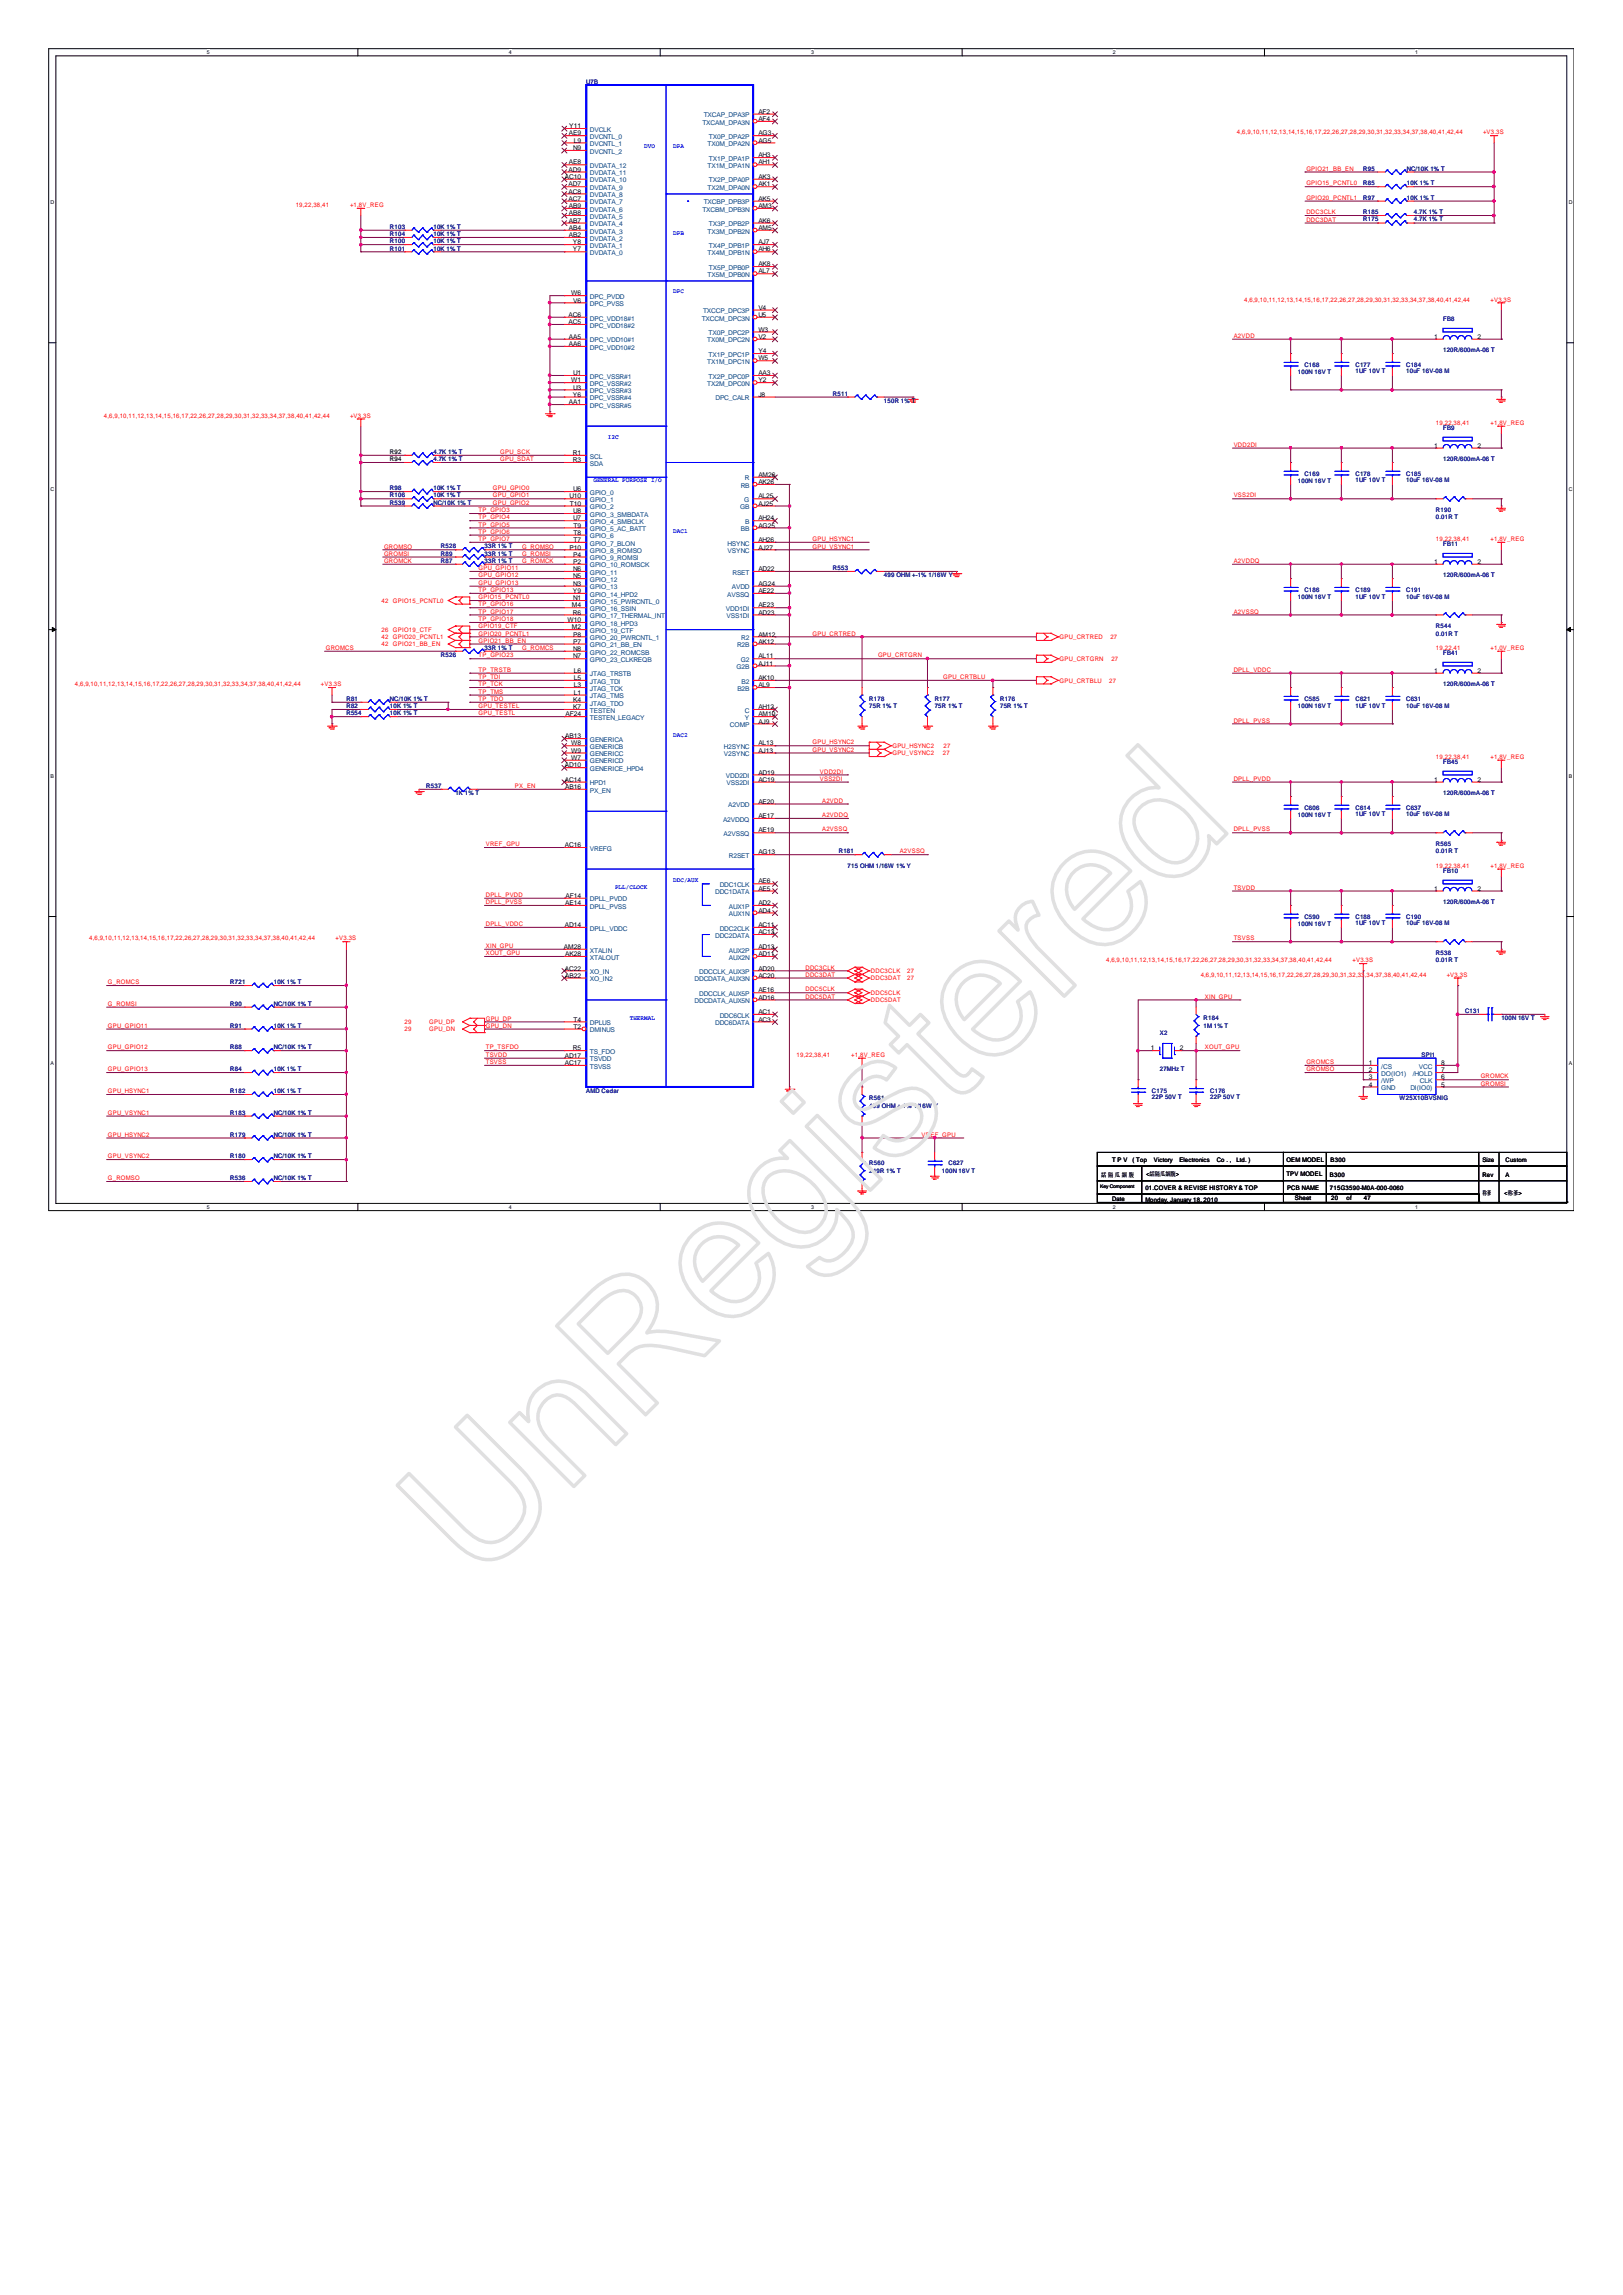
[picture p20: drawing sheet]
<svg xmlns="http://www.w3.org/2000/svg" width="210mm" height="297mm" viewBox="0 0 210 297" stroke-linecap="round" stroke-linejoin="round" font-family="sans-serif">
<defs><g id="words">
<text font-size="22.7" fill="#e0e0e0" x="61.6" y="205" transform="rotate(-45 61.6 205)">UnRegistered</text>
<g font-size=".8" fill="#000080">
<text x="75.9" y="10.8">U7B</text>
<text x="176.4" y="24">R85</text>
<text x="176.4" y="22.1">R95</text>
<text x="182" y="24">10K 1% T</text>
<text x="182" y="22.1">NC/10K 1% T</text>
<text x="50.5" y="29.6">R103</text>
<text x="56.1" y="29.6">10K 1% T</text>
<text x="176.4" y="27.7">R185</text>
<text x="176.4" y="25.9">R97</text>
<text x="176.4" y="28.7">R175</text>
<text x="182" y="25.9">10K 1% T</text>
<text x="183" y="27.7">4.7K 1% T</text>
<text x="183" y="28.7">4.7K 1% T</text>
<text x="50.5" y="32.4">R101</text>
<text x="50.5" y="30.6">R104</text>
<text x="50.5" y="31.5">R100</text>
<text x="56.1" y="32.4">10K 1% T</text>
<text x="56.1" y="30.6">10K 1% T</text>
<text x="56.1" y="31.5">10K 1% T</text>
<text x="186.7" y="41.6">FB8</text>
<text x="168.8" y="47.4">C168</text>
<text x="175.4" y="47.4">C177</text>
<text x="181.9" y="47.4">C184</text>
<text x="186.7" y="45.6">120R/600mA-06 T</text>
<text x="107.8" y="51.2">R511</text>
<text x="114.4" y="52.1">150R 1% T</text>
<text x="167.9" y="48.4">100N 16V T</text>
<text x="175.4" y="48.3">1UF 10V T</text>
<text x="181.9" y="48.3">10uF 16V-08 M</text>
<text x="56.1" y="58.8">4.7K 1% T</text>
<text x="56.1" y="59.7">4.7K 1% T</text>
<text x="186.7" y="55.7">FB9</text>
<text x="186.7" y="59.7">120R/600mA-06 T</text>
<text x="50.5" y="64.4">R106</text>
<text x="50.5" y="65.3">R539</text>
<text x="50.5" y="63.5">R98</text>
<text x="56.1" y="64.4">10K 1% T</text>
<text x="56.1" y="65.3">NC/10K 1% T</text>
<text x="56.1" y="63.5">10K 1% T</text>
<text x="167.9" y="62.5">100N 16V T</text>
<text x="168.8" y="61.5">C169</text>
<text x="175.4" y="61.5">C178</text>
<text x="175.4" y="62.4">1UF 10V T</text>
<text x="181.9" y="61.5">C185</text>
<text x="181.9" y="62.4">10uF 16V-08 M</text>
<text x="57.1" y="70.9">R528</text>
<text x="57.1" y="71.9">R89</text>
<text x="62.7" y="70.9">33R 1% T</text>
<text x="62.7" y="71.9">33R 1% T</text>
<text x="185.8" y="66.2">R190</text>
<text x="185.8" y="67.2">0.01R T</text>
<text x="186.7" y="70.7">FB11</text>
<text x="57.1" y="72.8">R87</text>
<text x="62.7" y="72.8">33R 1% T</text>
<text x="107.8" y="73.8">R553</text>
<text x="114.4" y="74.7">499 OHM +-1% 1/16W Y</text>
<text x="167.9" y="77.5">100N 16V T</text>
<text x="168.8" y="76.6">C186</text>
<text x="175.4" y="76.6">C189</text>
<text x="175.4" y="77.5">1UF 10V T</text>
<text x="181.9" y="76.6">C191</text>
<text x="181.9" y="77.5">10uF 16V-08 M</text>
<text x="186.7" y="74.7">120R/600mA-06 T</text>
<text x="185.8" y="81.3">R544</text>
<text x="185.8" y="82.2">0.01R T</text>
<text x="57.1" y="85">R526</text>
<text x="62.7" y="84.1">33R 1% T</text>
<text x="186.7" y="84.8">FB41</text>
<text x="186.7" y="88.8">120R/600mA-06 T</text>
<text x="44.8" y="90.7">R81</text>
<text x="44.8" y="92.6">R554</text>
<text x="44.8" y="91.6">R82</text>
<text x="50.5" y="90.7">NC/10K 1% T</text>
<text x="50.5" y="92.6">10K 1% T</text>
<text x="50.5" y="91.6">10K 1% T</text>
<text x="112.5" y="90.7">R178</text>
<text x="112.5" y="91.6">75R 1% T</text>
<text x="120.9" y="90.7">R177</text>
<text x="120.9" y="91.6">75R 1% T</text>
<text x="129.4" y="90.7">R176</text>
<text x="129.4" y="91.6">75R 1% T</text>
<text x="167.9" y="91.6">100N 16V T</text>
<text x="168.8" y="90.7">C585</text>
<text x="175.4" y="90.7">C621</text>
<text x="175.4" y="91.6">1UF 10V T</text>
<text x="181.9" y="90.7">C631</text>
<text x="181.9" y="91.6">10uF 16V-08 M</text>
<text x="55.2" y="102">R537</text>
<text x="186.7" y="98.9">FB45</text>
<text x="58.9" y="102.9">1K 1% T</text>
<text x="167.9" y="105.7">100N 16V T</text>
<text x="168.8" y="104.8">C606</text>
<text x="175.4" y="104.8">C614</text>
<text x="175.4" y="105.7">1UF 10V T</text>
<text x="181.9" y="104.8">C637</text>
<text x="181.9" y="105.7">10uF 16V-08 M</text>
<text x="186.7" y="102.9">120R/600mA-06 T</text>
<text x="108.5" y="110.4">R181</text>
<text x="109.7" y="112.3">715 OHM 1/16W 1% Y</text>
<text x="185.8" y="109.5">R565</text>
<text x="185.8" y="110.4">0.01R T</text>
<text x="186.7" y="113">FB10</text>
<text x="167.9" y="119.8">100N 16V T</text>
<text x="168.8" y="118.9">C590</text>
<text x="175.4" y="118.9">C188</text>
<text x="175.4" y="119.8">1UF 10V T</text>
<text x="181.9" y="118.9">C190</text>
<text x="181.9" y="119.8">10uF 16V-08 M</text>
<text x="186.7" y="117">120R/600mA-06 T</text>
<text x="185.8" y="123.6">R538</text>
<text x="185.8" y="124.5">0.01R T</text>
<text x="29.8" y="130.2">R90</text>
<text x="29.8" y="127.3">R721</text>
<text x="35.4" y="130.2">NC/10K 1% T</text>
<text x="35.4" y="127.3">10K 1% T</text>
<text x="189.6" y="131.1">C131</text>
<text x="29.8" y="135.8">R88</text>
<text x="29.8" y="133">R91</text>
<text x="35.4" y="135.8">NC/10K 1% T</text>
<text x="35.4" y="133">10K 1% T</text>
<text x="150.1" y="133.9">X2</text>
<text x="155.7" y="132">R184</text>
<text x="155.7" y="133">1M 1% T</text>
<text x="183.9" y="136.7">SPI1</text>
<text x="194.3" y="132">100N 16V T</text>
<text x="29.8" y="138.6">R84</text>
<text x="29.8" y="141.4">R182</text>
<text x="35.4" y="138.6">10K 1% T</text>
<text x="35.4" y="141.4">10K 1% T</text>
<text x="75.9" y="141.4">AMD Cedar</text>
<text x="112.5" y="142.4">R561</text>
<text x="112.5" y="143.3">499 OHM +-1% 1/16W Y</text>
<text x="149" y="141.4">C175</text>
<text x="149" y="142.3">22P 50V T</text>
<text x="150.1" y="138.6">27MHz T</text>
<text x="156.6" y="141.4">C176</text>
<text x="156.6" y="142.3">22P 50V T</text>
<text x="181.1" y="142.4">W25X10BVSNIG</text>
<text x="29.8" y="147.1">R179</text>
<text x="29.8" y="144.3">R183</text>
<text x="29.8" y="149.9">R180</text>
<text x="35.4" y="147.1">NC/10K 1% T</text>
<text x="35.4" y="144.3">NC/10K 1% T</text>
<text x="35.4" y="149.9">NC/10K 1% T</text>
<text x="29.8" y="152.7">R536</text>
<text x="35.4" y="152.7">NC/10K 1% T</text>
<text x="112.5" y="150.8">R560</text>
<text x="112.5" y="151.8">249R 1% T</text>
<text x="121.9" y="151.8">100N 16V T</text>
<text x="122.7" y="150.8">C627</text>
</g>
<g font-size=".8">
<text x="73.6" y="17.5">AE9</text>
<text x="73.7" y="16.6">Y11</text>
<text x="98.1" y="17.5">AG3</text>
<text x="98.1" y="15.7">AF4</text>
<text x="98.1" y="14.7">AF2</text>
<text x="73.1" y="23.1">AC10</text>
<text x="73.6" y="22.2">AD9</text>
<text x="73.6" y="21.3">AE8</text>
<text x="74.2" y="19.4">N9</text>
<text x="74.2" y="18.4">L9</text>
<text x="98.1" y="18.4">AG5</text>
<text x="98.1" y="21.3">AH1</text>
<text x="98.1" y="20.4">AH3</text>
<text x="98.1" y="23.1">AK3</text>
<text x="73.6" y="26">AC7</text>
<text x="73.6" y="24.1">AD7</text>
<text x="73.6" y="25.1">AC8</text>
<text x="73.6" y="29.8">AB4</text>
<text x="73.6" y="28.8">AB7</text>
<text x="73.6" y="27.8">AB8</text>
<text x="73.6" y="26.9">AB9</text>
<text x="98.1" y="24.1">AK1</text>
<text x="98.1" y="29.8">AM5</text>
<text x="98.1" y="28.8">AK6</text>
<text x="98.1" y="26.9">AM3</text>
<text x="98.1" y="26">AK5</text>
<text x="73.6" y="30.7">AB2</text>
<text x="74.1" y="32.5">Y7</text>
<text x="74.1" y="31.6">Y8</text>
<text x="98.1" y="32.5">AH6</text>
<text x="98.1" y="31.6">AJ7</text>
<text x="98.1" y="35.4">AL7</text>
<text x="98.1" y="34.5">AK8</text>
<text x="73.6" y="41">AC6</text>
<text x="73.6" y="41.9">AC5</text>
<text x="73.9" y="38.2">W6</text>
<text x="74.2" y="39.2">V6</text>
<text x="98.1" y="41">U5</text>
<text x="98.1" y="40.1">V4</text>
<text x="73.6" y="43.8">AA5</text>
<text x="73.6" y="44.8">AA6</text>
<text x="98.1" y="45.7">Y4</text>
<text x="98.1" y="43.8">V2</text>
<text x="98.1" y="42.9">W3</text>
<text x="98.1" y="46.6">W5</text>
<text x="185.6" y="43.8">1</text>
<text x="191.2" y="43.8">2</text>
<text x="73.6" y="52.3">AA1</text>
<text x="73.9" y="49.5">W1</text>
<text x="74.1" y="51.3">Y6</text>
<text x="74.2" y="48.5">U1</text>
<text x="74.2" y="50.4">U3</text>
<text x="98.1" y="49.5">Y2</text>
<text x="98.1" y="48.5">AA3</text>
<text x="98.1" y="51.3">J8</text>
<text x="74.1" y="58.9">R1</text>
<text x="74.1" y="59.8">R3</text>
<text x="185.6" y="57.9">1</text>
<text x="191.2" y="57.9">2</text>
<text x="73.7" y="64.5">U10</text>
<text x="73.7" y="65.4">T10</text>
<text x="74.2" y="63.6">U6</text>
<text x="98.1" y="64.5">AL25</text>
<text x="98.1" y="65.4">AJ25</text>
<text x="98.1" y="61.7">AM26</text>
<text x="98.1" y="62.6">AK26</text>
<text x="73.7" y="71.1">P10</text>
<text x="74.2" y="66.4">U8</text>
<text x="74.2" y="67.3">U7</text>
<text x="74.2" y="68.3">T9</text>
<text x="74.2" y="69.2">T8</text>
<text x="74.2" y="70.1">T7</text>
<text x="98.1" y="70.1">AH26</text>
<text x="98.1" y="67.3">AH24</text>
<text x="98.1" y="68.3">AG25</text>
<text x="98.1" y="71.1">AJ27</text>
<text x="74.1" y="76.7">Y9</text>
<text x="74.2" y="73">P2</text>
<text x="74.2" y="73.9">N6</text>
<text x="74.2" y="74.8">N5</text>
<text x="74.2" y="75.8">N3</text>
<text x="74.2" y="77.7">N1</text>
<text x="74.2" y="72">P4</text>
<text x="98.1" y="75.8">AG24</text>
<text x="98.1" y="76.7">AE22</text>
<text x="98.1" y="73.9">AD22</text>
<text x="185.6" y="73">1</text>
<text x="191.2" y="73">2</text>
<text x="73.4" y="80.5">W10</text>
<text x="74" y="78.6">M4</text>
<text x="74" y="81.4">M2</text>
<text x="74.1" y="79.5">R6</text>
<text x="74.2" y="82.4">P8</text>
<text x="74.2" y="83.3">P7</text>
<text x="98.1" y="79.5">AD23</text>
<text x="98.1" y="82.4">AM12</text>
<text x="98.1" y="83.3">AK12</text>
<text x="98.1" y="78.6">AE23</text>
<text x="74.2" y="84.2">N8</text>
<text x="74.2" y="85.2">N7</text>
<text x="74.2" y="88.9">L3</text>
<text x="74.2" y="88">L5</text>
<text x="74.2" y="89.9">L1</text>
<text x="74.2" y="87.1">L6</text>
<text x="98.1" y="88">AK10</text>
<text x="98.1" y="88.9">AL9</text>
<text x="98.1" y="85.2">AL11</text>
<text x="98.1" y="86.1">AJ11</text>
<text x="185.6" y="87.1">1</text>
<text x="191.2" y="87.1">2</text>
<text x="73.1" y="95.5">AB13</text>
<text x="73.2" y="92.7">AF24</text>
<text x="74.2" y="90.8">K4</text>
<text x="74.2" y="91.8">K7</text>
<text x="98.1" y="91.8">AH12</text>
<text x="98.1" y="93.6">AJ9</text>
<text x="98.1" y="92.7">AM10</text>
<text x="73.1" y="99.3">AD10</text>
<text x="73.1" y="101.2">AC14</text>
<text x="73.9" y="96.5">W8</text>
<text x="73.9" y="97.4">W9</text>
<text x="73.9" y="98.3">W7</text>
<text x="98.1" y="96.5">AL13</text>
<text x="98.1" y="101.2">AC19</text>
<text x="98.1" y="97.4">AJ13</text>
<text x="98.1" y="100.2">AD19</text>
<text x="185.6" y="101.2">1</text>
<text x="191.2" y="101.2">2</text>
<text x="73.1" y="102.1">AB16</text>
<text x="98.1" y="104">AE20</text>
<text x="98.1" y="105.9">AE17</text>
<text x="98.1" y="107.7">AE19</text>
<text x="73.1" y="109.6">AC16</text>
<text x="98.1" y="110.6">AG13</text>
<text x="73.1" y="120">AD14</text>
<text x="73.1" y="117.1">AE14</text>
<text x="73.2" y="116.2">AF14</text>
<text x="98.1" y="118.1">AD4</text>
<text x="98.1" y="117.1">AD2</text>
<text x="98.1" y="114.3">AE6</text>
<text x="98.1" y="115.3">AE5</text>
<text x="98.1" y="120">AC11</text>
<text x="185.6" y="115.3">1</text>
<text x="191.2" y="115.3">2</text>
<text x="73" y="122.8">AM28</text>
<text x="73.1" y="125.6">AC22</text>
<text x="73.1" y="123.7">AK28</text>
<text x="98.1" y="125.6">AD20</text>
<text x="98.1" y="123.7">AD11</text>
<text x="98.1" y="122.8">AD13</text>
<text x="98.1" y="120.9">AC13</text>
<text x="73.1" y="126.5">AB22</text>
<text x="98.1" y="126.5">AC20</text>
<text x="98.1" y="131.2">AC1</text>
<text x="98.1" y="129.4">AD16</text>
<text x="98.1" y="128.4">AE16</text>
<text x="73.1" y="136.9">AD17</text>
<text x="73.1" y="137.8">AC17</text>
<text x="74.1" y="135.9">R5</text>
<text x="74.2" y="133.1">T2</text>
<text x="74.2" y="132.2">T4</text>
<text x="98.1" y="132.2">AC3</text>
<text x="148.9" y="135.9">1</text>
<text x="152.6" y="135.9">2</text>
<text x="177.1" y="137.8">1</text>
<text x="186.5" y="137.8">8</text>
<text x="177.1" y="138.8">2</text>
<text x="177.1" y="139.7">3</text>
<text x="177.1" y="140.6">4</text>
<text x="186.5" y="140.6">5</text>
<text x="186.5" y="139.7">6</text>
<text x="186.5" y="138.8">7</text>
<text x="142.5" y="152.3">絬 隔 瓜 絪 腹</text>
<text x="143.9" y="155.4">Date</text>
<text x="143.9" y="150.4">T P V</text>
<text x="146.6" y="150.4">( Top</text>
<text x="148.2" y="155.5">Monday, January 18, 2010</text>
<text x="148.2" y="154">01.COVER &amp; REVISE HISTORY &amp; TOP</text>
<text x="148.3" y="152.1">&lt;絬隔瓜絪腹&gt;</text>
<text x="149.3" y="150.4">Victory</text>
<text x="152.6" y="150.4">Electronics</text>
<text x="157.4" y="150.4">Co . ,</text>
<text x="160" y="150.4">Ltd. )</text>
<text x="166.4" y="150.4">OEM MODEL</text>
<text x="166.4" y="152.1">TPV MODEL</text>
<text x="166.5" y="154">PCB NAME</text>
<text x="167.5" y="155.4">Sheet</text>
<text x="172.1" y="152.3">B300</text>
<text x="172.1" y="154">715G3590-M0A-000-0060</text>
<text x="172.2" y="150.4">B300</text>
<text x="172.2" y="155.4">20</text>
<text x="174.2" y="155.4">of</text>
<text x="176.5" y="155.4">47</text>
<text x="191.8" y="150.4">Size</text>
<text x="191.8" y="152.3">Rev</text>
<text x="191.8" y="154.7">称爹</text>
<text x="194.6" y="154.7">&lt;称爹&gt;</text>
<text x="194.8" y="152.3">A</text>
<text x="194.8" y="150.4">Custom</text>
</g>
<g font-size=".8" fill="#004080">
<text x="76.3" y="18">DVCNTL_0</text>
<text x="76.3" y="17.1">DVCLK</text>
<text x="90.9" y="16.1">TXCAM_DPA3N</text>
<text x="91.1" y="15.2">TXCAP_DPA3P</text>
<text x="91.7" y="18">TX0P_DPA2P</text>
<text x="76.3" y="21.8">DVDATA_12</text>
<text x="76.3" y="22.7">DVDATA_11</text>
<text x="76.3" y="23.6">DVDATA_10</text>
<text x="76.3" y="19.9">DVCNTL_2</text>
<text x="76.3" y="18.9">DVCNTL_1</text>
<text x="91.6" y="18.9">TX0M_DPA2N</text>
<text x="91.6" y="21.8">TX1M_DPA1N</text>
<text x="91.7" y="20.8">TX1P_DPA1P</text>
<text x="91.7" y="23.6">TX2P_DPA0P</text>
<text x="76.3" y="26.5">DVDATA_7</text>
<text x="76.3" y="24.6">DVDATA_9</text>
<text x="76.3" y="25.5">DVDATA_8</text>
<text x="76.3" y="29.3">DVDATA_4</text>
<text x="76.3" y="28.3">DVDATA_5</text>
<text x="76.3" y="27.4">DVDATA_6</text>
<text x="90.9" y="27.4">TXCBM_DPB3N</text>
<text x="91.1" y="26.5">TXCBP_DPB3P</text>
<text x="91.6" y="24.6">TX2M_DPA0N</text>
<text x="91.7" y="29.3">TX3P_DPB2P</text>
<text x="76.3" y="33">DVDATA_0</text>
<text x="76.3" y="30.2">DVDATA_3</text>
<text x="76.3" y="32.1">DVDATA_1</text>
<text x="76.3" y="31.1">DVDATA_2</text>
<text x="91.6" y="30.2">TX3M_DPB2N</text>
<text x="91.6" y="33">TX4M_DPB1N</text>
<text x="91.6" y="35.8">TX5M_DPB0N</text>
<text x="91.7" y="32.1">TX4P_DPB1P</text>
<text x="91.7" y="34.9">TX5P_DPB0P</text>
<text x="76.3" y="41.5">DPC_VDD18#1</text>
<text x="76.3" y="38.7">DPC_PVDD</text>
<text x="76.3" y="39.6">DPC_PVSS</text>
<text x="90.8" y="41.5">TXCCM_DPC3N</text>
<text x="91" y="40.5">TXCCP_DPC3P</text>
<text x="76.3" y="44.3">DPC_VDD10#1</text>
<text x="76.3" y="45.2">DPC_VDD10#2</text>
<text x="76.3" y="42.4">DPC_VDD18#2</text>
<text x="91.5" y="44.3">TX0M_DPC2N</text>
<text x="91.5" y="47.1">TX1M_DPC1N</text>
<text x="91.7" y="46.2">TX1P_DPC1P</text>
<text x="91.7" y="43.4">TX0P_DPC2P</text>
<text x="76.3" y="49">DPC_VSSR#1</text>
<text x="76.3" y="52.8">DPC_VSSR#5</text>
<text x="76.3" y="49.9">DPC_VSSR#2</text>
<text x="76.3" y="50.9">DPC_VSSR#3</text>
<text x="76.3" y="51.8">DPC_VSSR#4</text>
<text x="91.5" y="49.9">TX2M_DPC0N</text>
<text x="91.7" y="49">TX2P_DPC0P</text>
<text x="92.6" y="51.8">DPC_CALR</text>
<text x="76.3" y="59.3">SCL</text>
<text x="76.3" y="64">GPIO_0</text>
<text x="76.3" y="65">GPIO_1</text>
<text x="76.3" y="65.9">GPIO_2</text>
<text x="76.3" y="60.3">SDA</text>
<text x="95.8" y="65.9">GB</text>
<text x="95.8" y="63.1">RB</text>
<text x="96.3" y="65">G</text>
<text x="96.4" y="62.2">R</text>
<text x="76.3" y="66.9">GPIO_3_SMBDATA</text>
<text x="76.3" y="67.8">GPIO_4_SMBCLK</text>
<text x="76.3" y="68.7">GPIO_5_AC_BATT</text>
<text x="76.3" y="69.7">GPIO_6</text>
<text x="76.3" y="70.6">GPIO_7_BLON</text>
<text x="76.3" y="71.6">GPIO_8_ROMSO</text>
<text x="94.1" y="70.6">HSYNC</text>
<text x="94.1" y="71.6">VSYNC</text>
<text x="95.9" y="68.7">BB</text>
<text x="96.4" y="67.8">B</text>
<text x="76.3" y="73.4">GPIO_10_ROMSCK</text>
<text x="76.3" y="74.4">GPIO_11</text>
<text x="76.3" y="75.3">GPIO_12</text>
<text x="76.3" y="76.3">GPIO_13</text>
<text x="76.3" y="77.2">GPIO_14_HPD2</text>
<text x="76.3" y="72.5">GPIO_9_ROMSI</text>
<text x="94.1" y="77.2">AVSSQ</text>
<text x="94.7" y="76.3">AVDD</text>
<text x="94.8" y="74.4">RSET</text>
<text x="76.3" y="78.1">GPIO_15_PWRCNTL_0</text>
<text x="76.3" y="79.1">GPIO_16_SSIN</text>
<text x="76.3" y="80">GPIO_17_THERMAL_INT</text>
<text x="76.3" y="81">GPIO_18_HPD3</text>
<text x="76.3" y="81.9">GPIO_19_CTF</text>
<text x="76.3" y="82.8">GPIO_20_PWRCNTL_1</text>
<text x="76.3" y="83.8">GPIO_21_BB_EN</text>
<text x="93.9" y="79.1">VDD1DI</text>
<text x="94" y="80">VSS1DI</text>
<text x="95.4" y="83.8">R2B</text>
<text x="95.9" y="82.8">R2</text>
<text x="76.3" y="84.7">GPIO_22_ROMCSB</text>
<text x="76.3" y="85.7">GPIO_23_CLKREQB</text>
<text x="76.3" y="89.4">JTAG_TCK</text>
<text x="76.3" y="88.5">JTAG_TDI</text>
<text x="76.3" y="87.5">JTAG_TRSTB</text>
<text x="95.3" y="86.6">G2B</text>
<text x="95.4" y="89.4">B2B</text>
<text x="95.8" y="85.7">G2</text>
<text x="96" y="88.5">B2</text>
<text x="76.3" y="91.3">JTAG_TDO</text>
<text x="76.3" y="90.4">JTAG_TMS</text>
<text x="76.3" y="93.2">TESTEN_LEGACY</text>
<text x="76.3" y="92.2">TESTEN</text>
<text x="94.4" y="94.1">COMP</text>
<text x="96.4" y="92.2">C</text>
<text x="96.4" y="93.2">Y</text>
<text x="76.3" y="96">GENERICA</text>
<text x="76.3" y="96.9">GENERICB</text>
<text x="76.3" y="97.9">GENERICC</text>
<text x="76.3" y="98.8">GENERICD</text>
<text x="76.3" y="99.8">GENERICE_HPD4</text>
<text x="76.3" y="101.6">HPD1</text>
<text x="93.7" y="96.9">H2SYNC</text>
<text x="93.7" y="97.9">V2SYNC</text>
<text x="93.9" y="100.7">VDD2DI</text>
<text x="94" y="101.6">VSS2DI</text>
<text x="76.3" y="102.6">PX_EN</text>
<text x="93.5" y="106.3">A2VDDQ</text>
<text x="94.2" y="104.5">A2VDD</text>
<text x="76.3" y="110.1">VREFG</text>
<text x="93.6" y="108.2">A2VSSQ</text>
<text x="94.3" y="111">R2SET</text>
<text x="76.3" y="116.7">DPLL_PVDD</text>
<text x="76.3" y="117.6">DPLL_PVSS</text>
<text x="92.5" y="115.7">DDC1DATA</text>
<text x="93.1" y="114.8">DDC1CLK</text>
<text x="94.3" y="118.6">AUX1N</text>
<text x="94.3" y="117.6">AUX1P</text>
<text x="76.3" y="120.4">DPLL_VDDC</text>
<text x="76.3" y="123.3">XTALIN</text>
<text x="76.3" y="124.2">XTALOUT</text>
<text x="92.5" y="121.4">DDC2DATA</text>
<text x="93.1" y="120.4">DDC2CLK</text>
<text x="94.3" y="124.2">AUX2N</text>
<text x="94.3" y="123.3">AUX2P</text>
<text x="76.3" y="127">XO_IN2</text>
<text x="76.3" y="126.1">XO_IN</text>
<text x="89.9" y="127">DDCDATA_AUX3N</text>
<text x="89.9" y="129.8">DDCDATA_AUX5N</text>
<text x="90.5" y="126.1">DDCCLK_AUX3P</text>
<text x="90.5" y="128.9">DDCCLK_AUX5P</text>
<text x="93.1" y="131.7">DDC6CLK</text>
<text x="76.3" y="133.6">DMINUS</text>
<text x="76.3" y="132.7">DPLUS</text>
<text x="76.3" y="136.4">TS_FDO</text>
<text x="76.3" y="137.4">TSVDD</text>
<text x="92.5" y="132.7">DDC6DATA</text>
<text x="76.3" y="138.3">TSVSS</text>
<text x="178.7" y="138.3">/CS</text>
<text x="178.7" y="139.2">DO(IO1)</text>
<text x="178.7" y="140.2">/WP</text>
<text x="178.7" y="141.1">GND</text>
<text x="182.5" y="141.1">DI(IO0)</text>
<text x="182.8" y="139.2">/HOLD</text>
<text x="183.6" y="138.3">VCC</text>
<text x="183.7" y="140.2">CLK</text>
</g>
<g font-size=".8" fill="#f00">
<text x="160.1" y="17.4">4,6,9,10,11,12,13,14,15,16,17,22,26,27,28,29,30,31,32,33,34,37,38,40,41,42,44</text>
<text x="191.9" y="17.4">+V3.3S</text>
<text x="169" y="24">GPIO15_PCNTL0</text>
<text x="169" y="22.1">GPIO21_BB_EN</text>
<text x="38.3" y="26.8">19,22,38,41</text>
<text x="45.3" y="26.8">+1.8V_REG</text>
<text x="169" y="28.7">DDC3DAT</text>
<text x="169" y="27.7">DDC3CLK</text>
<text x="169" y="25.9">GPIO20_PCNTL1</text>
<text x="161" y="39">4,6,9,10,11,12,13,14,15,16,17,22,26,27,28,29,30,31,32,33,34,37,38,40,41,42,44</text>
<text x="192.9" y="39">+V3.3S</text>
<text x="159.6" y="43.7">A2VDD</text>
<text x="13.5" y="54.1">4,6,9,10,11,12,13,14,15,16,17,22,26,27,28,29,30,31,32,33,34,37,38,40,41,42,44</text>
<text x="45.3" y="54.1">+V3.3S</text>
<text x="64.7" y="58.8">GPU_SCK</text>
<text x="64.7" y="59.7">GPU_SDAT</text>
<text x="159.6" y="57.8">VDD2DI</text>
<text x="185.8" y="55">19,22,38,41</text>
<text x="192.9" y="55">+1.8V_REG</text>
<text x="63.8" y="64.4">GPU_GPIO1</text>
<text x="63.8" y="65.3">GPU_GPIO2</text>
<text x="63.8" y="63.5">GPU_GPIO0</text>
<text x="159.6" y="64.4">VSS2DI</text>
<text x="49.7" y="71.9">GROMSI</text>
<text x="49.7" y="71">GROMSO</text>
<text x="61.9" y="66.3">TP_GPIO3</text>
<text x="61.9" y="67.2">TP_GPIO4</text>
<text x="61.9" y="68.1">TP_GPIO5</text>
<text x="61.9" y="69.1">TP_GPIO6</text>
<text x="61.9" y="70">TP_GPIO7</text>
<text x="67.6" y="71.9">G_ROMSI</text>
<text x="67.6" y="71">G_ROMSO</text>
<text x="105.1" y="71">GPU_VSYNC1</text>
<text x="105.1" y="70">GPU_HSYNC1</text>
<text x="185.8" y="70">19,22,38,41</text>
<text x="192.9" y="70">+1.8V_REG</text>
<text x="49.7" y="72.8">GROMCK</text>
<text x="61.9" y="73.8">GPU_GPIO11</text>
<text x="61.9" y="74.7">GPU_GPIO12</text>
<text x="61.9" y="75.7">GPU_GPIO13</text>
<text x="61.9" y="76.6">TP_GPIO13</text>
<text x="61.9" y="77.5">GPIO15_PCNTL0</text>
<text x="67.6" y="72.8">G_ROMCK</text>
<text x="159.6" y="72.8">A2VDDQ</text>
<text x="49.4" y="81.8">26</text>
<text x="49.4" y="78">42</text>
<text x="49.4" y="83.6">42</text>
<text x="49.4" y="82.7">42</text>
<text x="50.8" y="81.8">GPIO19_CTF</text>
<text x="50.8" y="78">GPIO15_PCNTL0</text>
<text x="50.8" y="83.6">GPIO21_BB_EN</text>
<text x="50.8" y="82.7">GPIO20_PCNTL1</text>
<text x="61.9" y="78.5">TP_GPIO16</text>
<text x="61.9" y="79.4">TP_GPIO17</text>
<text x="61.9" y="80.4">TP_GPIO18</text>
<text x="61.9" y="83.2">GPIO21_BB_EN</text>
<text x="61.9" y="81.3">GPIO19_CTF</text>
<text x="61.9" y="82.2">GPIO20_PCNTL1</text>
<text x="105.1" y="82.2">GPU_CRTRED</text>
<text x="137.1" y="82.7">GPU_CRTRED</text>
<text x="143.7" y="82.7">27</text>
<text x="159.6" y="79.4">A2VSSQ</text>
<text x="9.7" y="88.8">4,6,9,10,11,12,13,14,15,16,17,22,26,27,28,29,30,31,32,33,34,37,38,40,41,42,44</text>
<text x="41.5" y="88.8">+V3.3S</text>
<text x="42.2" y="84.1">GROMCS</text>
<text x="61.9" y="85.1">TP_GPIO23</text>
<text x="61.9" y="86.9">TP_TRSTB</text>
<text x="61.9" y="87.9">TP_TDI</text>
<text x="61.9" y="88.8">TP_TCK</text>
<text x="61.9" y="89.8">TP_TMS</text>
<text x="67.6" y="84.1">G_ROMCS</text>
<text x="113.6" y="85.1">GPU_CRTGRN</text>
<text x="122" y="87.9">GPU_CRTBLU</text>
<text x="137.1" y="85.5">GPU_CRTGRN</text>
<text x="137.1" y="88.3">GPU_CRTBLU</text>
<text x="143.5" y="88.3">27</text>
<text x="143.8" y="85.5">27</text>
<text x="159.6" y="86.9">DPLL_VDDC</text>
<text x="185.8" y="84.1">19,22,41</text>
<text x="192.9" y="84.1">+1.0V_REG</text>
<text x="61.9" y="92.6">GPU_TESTL</text>
<text x="61.9" y="91.6">GPU_TESTEL</text>
<text x="61.9" y="90.7">TP_TDO</text>
<text x="159.6" y="93.5">DPLL_PVSS</text>
<text x="66.6" y="102">PX_EN</text>
<text x="105.1" y="96.3">GPU_HSYNC2</text>
<text x="105.1" y="97.3">GPU_VSYNC2</text>
<text x="106.1" y="100.1">VDD2DI</text>
<text x="106.1" y="101">VSS2DI</text>
<text x="115.5" y="96.8">GPU_HSYNC2</text>
<text x="115.5" y="97.7">GPU_VSYNC2</text>
<text x="122" y="97.7">27</text>
<text x="122.1" y="96.8">27</text>
<text x="159.6" y="101">DPLL_PVDD</text>
<text x="185.8" y="98.2">19,22,38,41</text>
<text x="192.9" y="98.2">+1.8V_REG</text>
<text x="106.4" y="105.7">A2VDDQ</text>
<text x="106.4" y="103.9">A2VDD</text>
<text x="106.4" y="107.6">A2VSSQ</text>
<text x="159.6" y="107.6">DPLL_PVSS</text>
<text x="62.9" y="109.5">VREF_GPU</text>
<text x="116.4" y="110.4">A2VSSQ</text>
<text x="185.8" y="112.3">19,22,38,41</text>
<text x="192.9" y="112.3">+1.8V_REG</text>
<text x="62.9" y="117">DPLL_PVSS</text>
<text x="62.9" y="119.8">DPLL_VDDC</text>
<text x="62.9" y="116.1">DPLL_PVDD</text>
<text x="159.6" y="115.1">TSVDD</text>
<text x="11.5" y="121.7">4,6,9,10,11,12,13,14,15,16,17,22,26,27,28,29,30,31,32,33,34,37,38,40,41,42,44</text>
<text x="43.4" y="121.7">+V3.3S</text>
<text x="62.9" y="122.7">XIN_GPU</text>
<text x="62.9" y="123.6">XOUT_GPU</text>
<text x="104.2" y="125.5">DDC3CLK</text>
<text x="112.7" y="125.9">DDC3CLK</text>
<text x="117.4" y="125.9">27</text>
<text x="143.1" y="124.5">4,6,9,10,11,12,13,14,15,16,17,22,26,27,28,29,30,31,32,33,34,37,38,40,41,42,44</text>
<text x="159.6" y="121.7">TSVSS</text>
<text x="175" y="124.5">+V3.3S</text>
<text x="14" y="130.2">G_ROMSI</text>
<text x="14" y="127.4">G_ROMCS</text>
<text x="104.2" y="126.4">DDC3DAT</text>
<text x="104.2" y="129.2">DDC5DAT</text>
<text x="104.2" y="128.3">DDC5CLK</text>
<text x="112.7" y="126.9">DDC3DAT</text>
<text x="112.7" y="128.8">DDC5CLK</text>
<text x="112.7" y="129.7">DDC5DAT</text>
<text x="117.4" y="126.9">27</text>
<text x="155.4" y="126.4">4,6,9,10,11,12,13,14,15,16,17,22,26,27,28,29,30,31,32,33,34,37,38,40,41,42,44</text>
<text x="155.9" y="129.2">XIN_GPU</text>
<text x="187.2" y="126.4">+V3.3S</text>
<text x="14" y="135.8">GPU_GPIO12</text>
<text x="14" y="133">GPU_GPIO11</text>
<text x="52.4" y="132.5">29</text>
<text x="52.4" y="133.5">29</text>
<text x="55.5" y="132.5">GPU_DP</text>
<text x="55.5" y="133.5">GPU_DN</text>
<text x="62.9" y="137.7">TSVSS</text>
<text x="62.9" y="136.8">TSVDD</text>
<text x="62.9" y="132.1">GPU_DP</text>
<text x="62.9" y="133">GPU_DN</text>
<text x="62.9" y="135.8">TP_TSFDO</text>
<text x="103.1" y="136.7">19,22,38,41</text>
<text x="110.1" y="136.7">+1.8V_REG</text>
<text x="155.9" y="135.8">XOUT_GPU</text>
<text x="169" y="137.7">GROMCS</text>
<text x="14" y="138.6">GPU_GPIO13</text>
<text x="14" y="141.5">GPU_HSYNC1</text>
<text x="169" y="138.6">GROMSO</text>
<text x="191.6" y="140.5">GROMSI</text>
<text x="191.6" y="139.6">GROMCK</text>
<text x="14" y="144.3">GPU_VSYNC1</text>
<text x="14" y="149.9">GPU_VSYNC2</text>
<text x="14" y="147.1">GPU_HSYNC2</text>
<text x="119.2" y="147.1">VREF_GPU</text>
<text x="14" y="152.7">G_ROMSO</text>
</g>
<g font-size=".8" fill="#00f">
<text x="83.3" y="19.2">DVO</text>
<text x="87.1" y="19.2">DPA</text>
<text x="87.1" y="30.5">DPB</text>
<text x="87.1" y="38">DPC</text>
<text x="78.6" y="56.8">I2C</text>
<text x="76.8" y="62.4">GENERAL PURPOSE I/O</text>
<text x="87.1" y="69">DAC1</text>
<text x="87.1" y="95.3">DAC2</text>
<text x="79.6" y="115.1">PLL/CLOCK</text>
<text x="87.1" y="114.1">DDC/AUX</text>
<text x="81.5" y="131.9">THERMAL</text>
</g>
<g font-size=".8" fill="#008000">
<text x="50.5" y="58.8">R92</text>
<text x="50.5" y="59.7">R94</text>
</g>
<g font-size=".7">
<text x="26.7" y="7">5</text>
<text x="65.8" y="7">4</text>
<text x="104.9" y="7">3</text>
<text x="144" y="7">2</text>
<text x="183.1" y="7">1</text>
<text x="6.6" y="26.4">D</text>
<text x="203" y="26.4">D</text>
<text x="6.6" y="63.5">C</text>
<text x="203" y="63.5">C</text>
<text x="6.6" y="100.7">B</text>
<text x="203" y="100.7">B</text>
<text x="6.6" y="137.8">A</text>
<text x="203" y="137.8">A</text>
<text x="26.7" y="156.5">5</text>
<text x="65.8" y="156.5">4</text>
<text x="104.9" y="156.5">3</text>
<text x="144" y="156.5">2</text>
<text x="183.1" y="156.5">1</text>
</g>
<text font-size=".6" x="142.4" y="153.8">Key Component</text>
</g></defs>
<path d="M6.3 6.3h197.4v150.4h-197.4zM7.2 7.2h195.5v148.5h-195.5z" fill="none" stroke="#000" stroke-width=".13"/>
<g fill="#fff">
<path d="M26.7 6.4h.4v.7h-.4z"/>
<path d="M26.7 155.8h.4v.8h-.4z"/>
</g>
<path d="M46.3 6.3v.9M46.3 155.7v1" fill="none" stroke="#000" stroke-width=".13"/>
<g fill="#fff">
<path d="M65.8 6.4h.4v.7h-.4z"/>
<path d="M65.8 155.8h.4v.8h-.4z"/>
</g>
<path d="M85.4 6.3v.9M85.4 155.7v1" fill="none" stroke="#000" stroke-width=".13"/>
<g fill="#fff">
<path d="M104.9 6.4h.4v.7h-.4z"/>
<path d="M104.9 155.8h.4v.8h-.4z"/>
</g>
<path d="M124.5 6.3v.9M124.5 155.7v1" fill="none" stroke="#000" stroke-width=".13"/>
<g fill="#fff">
<path d="M144 6.4h.4v.7h-.4z"/>
<path d="M144 155.8h.4v.8h-.4z"/>
</g>
<path d="M163.6 6.3v.9M163.6 155.7v1" fill="none" stroke="#000" stroke-width=".13"/>
<g fill="#fff">
<path d="M183.1 6.4h.4v.7h-.4z"/>
<path d="M183.1 155.8h.4v.8h-.4z"/>
<path d="M6.6 25.8h.5v.7h-.5z"/>
<path d="M203 25.8h.5v.7h-.5z"/>
<path d="M6.6 62.9h.5v.8h-.5z"/>
<path d="M203 62.9h.5v.8h-.5z"/>
</g>
<path d="M6.3 44.4h.9M202.7 44.4h1" fill="none" stroke="#000" stroke-width=".13"/>
<g fill="#fff">
<path d="M6.6 100h.4v.8h-.4z"/>
<path d="M203 100h.4v.8h-.4z"/>
</g>
<path d="M6.3 81.5h.9M202.7 81.5h1" fill="none" stroke="#000" stroke-width=".13"/>
<path d="M6.8 81.2l.4 .3-.4 .2zM202.7 81.5l.5-.3v.5z" fill="#000" stroke="#000" stroke-width=".13"/>
<g fill="#fff">
<path d="M6.6 137.2h.4v.7h-.4z"/>
<path d="M203 137.2h.4v.7h-.4z"/>
</g>
<g fill="none" stroke="#000" stroke-width=".13">
<path d="M6.3 118.6h.9M202.7 118.6h1M142 154.5h49.3v1.1h-49.3zM142 149.1h24.1v1.8h-24.1zM142 150.9h24.1v1.9h-24.1zM142 152.8h24.1v1.7h-24.1zM147.7 155.6h.1M147.7 150.9v4.7M166.1 154.5h25.2v1.1h-25.2zM166.1 149.1h36.6v1.8h-36.6zM166.1 150.9h36.6v1.9h-36.6zM171.6 155.6h.1"/>
<path d="M171.6 149.2v6.4M191.3 155.5h.1M191.3 149.1v6.4M191.3 155.6h11.4M194 155.6h.1M194 149.1v6.5M202.7 155.5h.1M202.7 155.6h.1M202.7 152.8v2.7"/>
</g>
<g fill="none" stroke="#800040" stroke-width=".13">
<path d="M193.3 18.5v10.4M46.7 29.8h.1M46.7 31.7h.1M46.7 30.7h.1M46.7 32.6h.1M46.7 29.8h5.7M46.7 30.7h5.7M46.7 32.6h5.7M46.7 31.7h5.7M46.7 27.9v4.7M52.4 32.6h.1M52.4 30.7h.1"/>
<path d="M52.4 29.8h.1M52.4 31.7h.1M57.1 29.8h15.9M57.1 30.7h15.9M57.1 32.6h15.9M57.1 31.7h15.9M71.2 39.2h.1M71.2 39.2h1.8M73 29.8h.1M73 30.7h.1M73 32.6h.1M73 39.2h.1"/>
<path d="M73 31.7h.1M73 38.3h.1M73 38.3h-1.8v15M168.9 22.3h.1M168.9 28.9h9.4M168.9 27.9h9.4M168.9 24.2h9.4M168.9 26h9.4M168.9 22.3h9.4M178.3 28.9h.1M178.3 27.9h.1M178.3 24.2h.1"/>
<path d="M178.3 26h.1M183 28.9h.1M183 28.9h10.3M183 27.9h10.3M183 24.2h10.3M183 26h10.3M183 22.3h10.3M193.3 22.3h.1M193.3 24.2h.1M193.3 26h.1M193.3 27.9h.1M193.3 28.9h.1"/>
<path d="M46.7 58.9h.1M46.7 59.9h.1M46.7 55.2v10.3M46.7 58.9h5.7M46.7 59.9h5.7M52.4 59.9h.1M52.4 58.9h.1M57.1 58.9h15.9M57.1 59.9h15.9M71.2 48.6h.1M71.2 53.3h.1M71.2 51.4h.1"/>
<path d="M71.2 52.4h.1M71.2 50.5h.1M71.2 42h.1M71.2 49.5h.1M71.2 43.9h.1M71.2 41.1h.1M71.2 44.8h.1M71.2 43.9h1.8M71.2 50.5h1.8M71.2 49.5h1.8M71.2 51.4h1.8M71.2 42h1.8"/>
<path d="M71.2 44.8h1.8M71.2 52.4h1.8M71.2 48.6h1.8M71.2 41.1h1.8M73 50.5h.1M73 49.5h.1M73 42h.1M73 43.9h.1M73 44.8h.1M73 52.4h.1M73 48.6h.1M73 51.4h.1"/>
<path d="M73 41.1h.1M73 58.9h.1M73 59.9h.1M100.3 51.4h9.4M109.7 51.4h.1M114.4 51.4h3.7M118.1 51.4h.1M159.5 58h26.3M159.5 43.9h26.3M167 58h.1M167 59.9h.1M167 50.5h.1"/>
<path d="M167 45.8h.1M167 43.9h.1M167 43.9v1.9M167 48.6v1.9M167 58v1.9M167 50.5h27.3M173.6 59.9h.1M173.6 58h.1M173.6 43.9h.1M173.6 45.8h.1M173.6 50.5h.1M173.6 43.9v1.9"/>
<path d="M173.6 48.6v1.9M173.6 58v1.9M180.2 59.9h.1M180.2 58h.1M180.2 43.9h.1M180.2 50.5h.1M180.2 45.8h.1M180.2 43.9v1.9M180.2 48.6v1.9M180.2 58v1.9M185.8 58h.1M185.8 43.9h.1"/>
<path d="M191.4 58h2.9M191.4 43.9h2.9M194.3 51.4h.1M194.3 43.9h.1M194.3 58h.1M194.3 50.5h.1M194.3 40.1v3.8M194.3 50.5v.9M194.3 56.1v1.9M46.7 63.6h.1M46.7 64.6h.1M46.7 65.5h.1"/>
<path d="M46.7 64.6h5.7M46.7 65.5h5.7M46.7 63.6h5.7M49.5 73h9.4M49.5 72.1h9.4M49.5 71.2h9.4M57.1 64.6h15.9M57.1 65.5h15.9M57.1 63.6h15.9M58.9 72.1h.1M58.9 73h.1M58.9 71.2h.1"/>
<path d="M60.8 66.5h.1M60.8 67.4h.1M60.8 68.3h.1M60.8 69.2h.1M60.8 70.2h.1M60.8 76.8h.1M60.8 78.6h.1M60.8 79.6h.1M60.8 77.7h.1M60.8 79.6h12.2M60.8 76.8h12.2M60.8 73.9h12.2"/>
<path d="M60.8 68.3h12.2M60.8 74.9h12.2M60.8 75.9h12.2M60.8 70.2h12.2M60.8 66.5h12.2M60.8 67.4h12.2M60.8 69.2h12.2M60.8 78.6h12.2M60.8 77.7h12.2M63.6 73h9.4M63.6 72.1h9.4M63.6 71.2h9.4"/>
<path d="M73 73h.1M73 72.1h.1M73 71.2h.1M73 73.9h.1M73 74.9h.1M73 75.9h.1M73 64.6h.1M73 65.5h.1M73 63.6h.1M100.3 71.2h.1M100.3 70.2h.1M100.3 79.6h1.8"/>
<path d="M100.3 76.8h1.8M100.3 73.9h9.4M100.3 71.2h12.2M100.3 65.5h1.8M100.3 68.3h1.8M100.3 75.9h1.8M100.3 70.2h12.2M100.3 78.6h1.8M100.3 62.7h1.8M102.1 76.8h.1M102.1 79.6h.1M102.1 65.5h.1"/>
<path d="M102.1 68.3h.1M102.1 78.6h.1M102.1 75.9h.1M102.1 62.7h.1M102.1 62.7v78M109.7 73.9h.1M114.4 73.9h9.4M123.8 73.9h.1M159.5 79.6h26.3M159.5 73h26.3M159.5 64.6h26.3M167 79.6h.1"/>
<path d="M167 74.9h.1M167 73h.1M167 64.6h.1M167 62.7v1.9M167 73v1.9M167 77.7v1.9M173.6 79.6h.1M173.6 73h.1M173.6 74.9h.1M173.6 64.6h.1M173.6 62.7v1.9M173.6 73v1.9"/>
<path d="M173.6 77.7v1.9M180.2 74.9h.1M180.2 73h.1M180.2 79.6h.1M180.2 64.6h.1M180.2 62.7v1.9M180.2 73v1.9M180.2 77.7v1.9M185.8 73h.1M185.8 79.6h.1M185.8 64.6h.1M190.5 79.6h3.8"/>
<path d="M190.5 64.6h3.8M191.4 73h2.9M194.3 65.5h.1M194.3 73h.1M194.3 64.6h.1M194.3 79.6h.1M194.3 64.6v.9M194.3 71.2v1.8M194.3 79.6v1M42 84.3h16.9M43 92.7h.1M43 90.9h.1"/>
<path d="M43 93.7h.1M43 90v.9M43 90.9h3.7M43 92.7h3.7M46.7 91.8h.1M46.7 92.7h.1M46.7 90.9h.1M46.7 91.8h-3.7v1.9M51.4 90.9h6.6M51.4 92.7h21.6M51.4 91.8h21.6M58 91.8h.1"/>
<path d="M58 90.9h.1M58 90.9v.9M58.9 84.3h.1M60.8 80.6h.1M60.8 85.3h.1M60.8 87.1h.1M60.8 88h.1M60.8 89h.1M60.8 90h.1M60.8 90.9h.1M60.8 83.3h.1M60.8 81.5h.1"/>
<path d="M60.8 82.4h.1M60.8 87.1h12.2M60.8 83.3h12.2M60.8 90.9h12.2M60.8 82.4h12.2M60.8 88h12.2M60.8 85.3h12.2M60.8 80.6h12.2M60.8 89h12.2M60.8 90h12.2M60.8 81.5h12.2M63.6 84.3h9.4"/>
<path d="M73 92.7h.1M73 84.3h.1M73 91.8h.1M100.3 82.4h.1M100.3 88h.1M100.3 96.5h.1M100.3 97.4h.1M100.3 83.3h1.8M100.3 82.4h33.8M100.3 88h33.8M100.3 85.3h33.8M100.3 96.5h12.2"/>
<path d="M100.3 97.4h12.2M100.3 89h1.8M100.3 86.2h1.8M102.1 83.3h.1M102.1 86.2h.1M102.1 89h.1M111.5 82.4h.1M111.5 82.4v6.6M120 85.3h.1M120 89h.1M120 85.3v3.7M128.5 89h.1"/>
<path d="M128.5 88h.1M128.5 88v1M159.5 93.7h20.7M159.5 87.1h26.3M167 93.7h.1M167 89h.1M167 87.1h.1M167 87.1v1.9M167 91.8v1.9M173.6 93.7h.1M173.6 87.1h.1M173.6 89h.1"/>
<path d="M173.6 87.1v1.9M173.6 91.8v1.9M180.2 89h.1M180.2 87.1h.1M180.2 93.7h.1M180.2 87.1v1.9M180.2 91.8v1.9M185.8 87.1h.1M191.4 87.1h2.9M194.3 87.1h.1M194.3 80.6h.1M194.3 85.3v1.8"/>
<path d="M194.3 99.3v1.9M54.2 102.1h2.9M57.1 102.1h.1M61.8 102.1h11.2M62.7 109.7h.1M62.7 117.2h10.3M62.7 116.2h10.3M62.7 109.7h10.3M73 117.2h.1M73 116.2h.1M73 102.1h.1M100.3 107.8h9.4"/>
<path d="M100.3 100.3h9.4M100.3 105.9h9.4M100.3 104h9.4M100.3 101.2h9.4M100.3 110.6h10.3M109.7 100.3h.1M109.7 105.9h.1M109.7 104h.1M109.7 101.2h.1M109.7 107.8h.1M110.6 110.6h.1M115.3 110.6h4.7"/>
<path d="M120 110.6h.1M159.5 115.3h26.3M159.5 107.8h26.3M159.5 101.2h26.3M167 107.8h.1M167 103.1h.1M167 117.2h.1M167 115.3h.1M167 101.2h.1M167 101.2v1.9M167 105.9v1.9M167 115.3v1.9"/>
<path d="M173.6 107.8h.1M173.6 115.3h.1M173.6 117.2h.1M173.6 101.2h.1M173.6 103.1h.1M173.6 101.2v1.9M173.6 105.9v1.9M173.6 115.3v1.9M180.2 115.3h.1M180.2 107.8h.1M180.2 117.2h.1M180.2 101.2h.1"/>
<path d="M180.2 103.1h.1M180.2 101.2v1.9M180.2 105.9v1.9M180.2 115.3v1.9M185.8 107.8h.1M185.8 115.3h.1M185.8 101.2h.1M190.5 107.8h3.8M191.4 115.3h2.9M191.4 101.2h2.9M194.3 115.3h.1M194.3 108.7h.1"/>
<path d="M194.3 101.2h.1M194.3 107.8h.1M194.3 107.8v.9M194.3 113.4v1.9M13.8 136h17.9M13.8 130.3h17.9M13.8 133.2h17.9M13.8 138.8h17.9M13.8 127.5h17.9M31.7 130.3h.1M31.7 136h.1M31.7 133.2h.1"/>
<path d="M31.7 138.8h.1M31.7 127.5h.1M36.4 136h8.4M36.4 130.3h8.4M36.4 133.2h8.4M36.4 138.8h8.4M36.4 127.5h8.4M44.8 130.3h.1M44.8 138.8h.1M44.8 136h.1M44.8 133.2h.1M44.8 127.5h.1"/>
<path d="M44.8 122.8v30.1M62.7 132.2h.1M62.7 133.2h.1M62.7 136h10.3M62.7 122.8h10.3M62.7 137.9h10.3M62.7 136.9h10.3M62.7 120h10.3M62.7 123.8h10.3M62.7 133.2h10.3M62.7 132.2h10.3M73 122.8h.1"/>
<path d="M73 137.9h.1M73 136.9h.1M73 120h.1M73 123.8h.1M73 136h.1M100.3 129.4h9.4M100.3 126.6h9.4M100.3 125.6h9.4M100.3 128.5h9.4M109.7 126.6h.1M109.7 125.6h.1M109.7 129.4h.1"/>
<path d="M109.7 128.5h.1M111.5 137.9v2.8M147.3 136h.1M147.3 139.7h.1M147.3 136h1.8M152.9 136h7.5M154.8 136h.1M154.8 139.7h.1M154.8 129.4h.1M154.8 129.4v.9M154.8 135v4.7M159.5 121.9h26.3"/>
<path d="M160.4 129.4h.1M160.4 129.4h-13.1v10.3M167 121.9h.1M167 120v1.9M168.9 137.9h.1M168.9 138.8h.1M168.9 137.9h8.4M168.9 138.8h8.4M173.6 121.9h.1M173.6 120v1.9M176.4 125.6h.1M176.4 139.7h.1"/>
<path d="M176.4 125.6v14.1M176.4 139.7h.9M180.2 121.9h.1M180.2 120v1.9M185.8 121.9h.1M186.7 139.7h.1M186.7 138.8h.1M186.7 137.9h.1M186.7 137.9h1.9M186.7 139.7h8.5M188.6 127.5h.1M188.6 131.3h.1"/>
<path d="M188.6 137.9h.1M188.6 127.5v11.3h-1.9M188.6 131.3h2.8M190.5 121.9h3.8M194.3 121.9h.1M194.3 122.8h.1M194.3 131.3h.1M194.3 121.9v.9M194.3 131.3h5.6M13.8 147.3h17.9M13.8 144.4h17.9M13.8 141.6h17.9"/>
<path d="M13.8 150.1h17.9M13.8 152.9h17.9M31.7 144.4h.1M31.7 141.6h.1M31.7 150.1h.1M31.7 147.3h.1M31.7 152.9h.1M36.4 147.3h8.4M36.4 144.4h8.4M36.4 141.6h8.4M36.4 150.1h8.4M36.4 152.9h8.4"/>
<path d="M44.8 144.4h.1M44.8 152.9h.1M44.8 150.1h.1M44.8 141.6h.1M44.8 147.3h.1M102.1 140.7h.1M111.5 147.3h.1M111.5 149.1h.1M111.5 140.7h.1M111.5 147.3h13.2M111.5 145.4v3.7M120.9 147.3h.1"/>
<path d="M120.9 147.3v1.8M176.4 140.7h.1M176.4 140.7v.9M176.4 140.7h.9M186.7 140.7h.1M186.7 140.7h8.5"/>
</g>
<g fill="#f0f" stroke="#f0f" stroke-width=".13">
<path d="M154.6 129.3h.3v.2h-.3z" fill-rule="evenodd"/>
<path d="M180 115.2h.2v.2h-.2z" fill-rule="evenodd"/>
<path d="M173.4 87h.3v.2h-.3z" fill-rule="evenodd"/>
<path d="M180 87h.2v.2h-.2z" fill-rule="evenodd"/>
<path d="M173.4 72.9h.3v.2h-.3z" fill-rule="evenodd"/>
<path d="M180 72.9h.2v.2h-.2z" fill-rule="evenodd"/>
<path d="M57.8 91.7h.3v.2h-.3z" fill-rule="evenodd"/>
<path d="M111.4 82.3h.3v.2h-.3z" fill-rule="evenodd"/>
<path d="M173.4 115.2h.3v.2h-.3z" fill-rule="evenodd"/>
<path d="M180 101.1h.2v.2h-.2z" fill-rule="evenodd"/>
<path d="M46.6 30.6h.2v.2h-.2z" fill-rule="evenodd"/>
<path d="M173.4 101.1h.3v.2h-.3z" fill-rule="evenodd"/>
<path d="M102 68.2h.3v.2h-.3z" fill-rule="evenodd"/>
<path d="M71 49.4h.2v.2h-.2z" fill-rule="evenodd"/>
<path d="M71 44.7h.2v.2h-.2z" fill-rule="evenodd"/>
<path d="M46.6 58.8h.2v.2h-.2z" fill-rule="evenodd"/>
<path d="M193.2 25.9h.2v.2h-.2z" fill-rule="evenodd"/>
<path d="M46.6 63.5h.2v.2h-.2z" fill-rule="evenodd"/>
<circle cx="154.8" cy="136" r=".17"/>
<circle cx="147.2" cy="136" r=".17"/>
<circle cx="173.6" cy="121.9" r=".17"/>
<circle cx="167" cy="121.9" r=".16"/>
<circle cx="180.1" cy="121.9" r=".17"/>
<circle cx="173.6" cy="107.8" r=".17"/>
<circle cx="167" cy="107.8" r=".16"/>
<circle cx="180.1" cy="107.8" r=".17"/>
<circle cx="167" cy="87.1" r=".15"/>
<circle cx="173.6" cy="93.7" r=".17"/>
<circle cx="167" cy="93.7" r=".16"/>
<circle cx="167" cy="73" r=".15"/>
<circle cx="173.6" cy="79.6" r=".17"/>
<circle cx="167" cy="79.6" r=".16"/>
<circle cx="180.1" cy="79.6" r=".17"/>
<circle cx="167" cy="57.9" r=".16"/>
<circle cx="180.1" cy="57.9" r=".17"/>
<circle cx="180.1" cy="64.6" r=".17"/>
<circle cx="173.6" cy="57.9" r=".17"/>
<circle cx="167" cy="64.5" r=".16"/>
<circle cx="173.6" cy="64.6" r=".17"/>
<circle cx="180.1" cy="43.8" r=".17"/>
<circle cx="173.6" cy="43.8" r=".17"/>
<circle cx="167" cy="43.8" r=".16"/>
<circle cx="42.9" cy="92.7" r=".17"/>
<circle cx="102.1" cy="83.3" r=".17"/>
<circle cx="71.1" cy="48.5" r=".17"/>
<circle cx="71.1" cy="43.8" r=".17"/>
<circle cx="111.5" cy="147.2" r=".17"/>
<circle cx="120.9" cy="147.2" r=".17"/>
<circle cx="128.4" cy="88" r=".17"/>
<circle cx="120" cy="85.2" r=".16"/>
<circle cx="44.8" cy="130.3" r=".16"/>
<circle cx="44.8" cy="138.8" r=".15"/>
<circle cx="44.8" cy="144.4" r=".16"/>
<circle cx="167" cy="115.3" r=".15"/>
<circle cx="167" cy="101.2" r=".15"/>
<circle cx="46.7" cy="29.8" r=".17"/>
<circle cx="46.7" cy="31.7" r=".17"/>
<circle cx="102.1" cy="78.6" r=".17"/>
<circle cx="71.1" cy="39.2" r=".17"/>
<circle cx="180.1" cy="50.5" r=".17"/>
<circle cx="102.1" cy="86.1" r=".17"/>
<circle cx="71.1" cy="51.4" r=".17"/>
<circle cx="71.1" cy="52.3" r=".17"/>
<circle cx="102.1" cy="79.6" r=".17"/>
<circle cx="71.1" cy="50.5" r=".17"/>
<circle cx="102.1" cy="89" r=".17"/>
<circle cx="71.1" cy="42" r=".17"/>
<circle cx="102.1" cy="65.5" r=".17"/>
<circle cx="102.1" cy="75.8" r=".17"/>
<circle cx="173.6" cy="50.5" r=".17"/>
<circle cx="193.3" cy="22.3" r=".17"/>
<circle cx="102.1" cy="76.7" r=".17"/>
<circle cx="71.1" cy="41.1" r=".17"/>
<circle cx="193.3" cy="24.1" r=".17"/>
<circle cx="46.7" cy="64.6" r=".17"/>
<circle cx="44.8" cy="147.2" r=".16"/>
<circle cx="44.8" cy="150.1" r=".16"/>
<circle cx="44.8" cy="136" r=".16"/>
<circle cx="46.7" cy="59.9" r=".17"/>
<circle cx="44.8" cy="141.6" r=".16"/>
<circle cx="193.3" cy="27.9" r=".17"/>
<circle cx="44.8" cy="133.1" r=".16"/>
<circle cx="44.8" cy="127.5" r=".16"/>
<circle cx="188.6" cy="137.8" r=".17"/>
<circle cx="188.6" cy="131.3" r=".17"/>
</g>
<g fill="none" stroke="#f00" stroke-width=".13">
<path d="M192.9 17.6h.1M192.9 17.6h.9M193.3 17.6h.1M193.3 17.6v.9M46.2 27h.1M46.2 27h1M46.7 27h.1M46.7 27v.9M52.4 29.8h.9M52.4 32.6h.9M52.4 30.7h.9M56.1 29.8h1"/>
<path d="M56.1 32.6h1M56.1 30.7h1M178.3 27.9h.9M178.3 26h.9M182 27.9h1M182 26h1M193.8 39.2h.1M193.8 39.2h.9M194.3 39.2h.1M194.3 39.2v.9M46.2 54.2h.1M46.2 54.2h1"/>
<path d="M46.7 54.2h.1M46.7 54.2v1M52.4 58.9h.9M56.1 58.9h1M70.6 53.5h1.1M70.8 53.8h.1M70.8 53.8h.7M70.9 53.9h.4M71.2 53.5h.1M71.2 53.3v.2M71.3 53.9h.1M71.7 53.5h.1"/>
<path d="M117.6 51.7h1.1M117.8 51.9h.1M117.8 51.9h.7M117.9 52.1h.4M118.1 51.7h.1M118.1 51.4v.3M118.3 52.1h.1M118.7 51.7h.1M167 45.8v.9M167 47.7v.9M167 59.9v.9M173.6 45.8v.9"/>
<path d="M173.6 47.7v.9M173.6 59.9v.9M185.8 58h.9M190.5 58h.9M193.7 51.7h.1M193.7 51.7h1.1M193.8 55.2h.1M193.8 55.2h.9M193.9 51.9h.7M194 52.1h.1M194 52.1h.4M194.3 51.7h.1"/>
<path d="M194.3 55.2h.1M194.3 51.4v.3M194.3 55.2v.9M194.6 51.9h.1M52.4 64.6h.9M56.1 64.6h1M58 77.7h.1M58 77.7l.9 .5M58.9 77.3h.1M58.9 78.2h.1M58.9 77.3h1.9v.9M58.9 78.2h1.9"/>
<path d="M58.9 77.3l-.9 .4M58.9 71.2h1M58.9 73h1M59.4 77.7h.1M59.4 77.7l.5 .5M59.9 77.3l-.5 .4M60.8 78.2h.1M62.7 71.2h.9M62.7 73h.9M109.7 73.9h.9M113.4 73.9h1M123.2 74.2h1.1"/>
<path d="M123.4 74.4h.1M123.4 74.4h.8M123.6 74.6h.3M123.8 74.2h.1M123.8 73.9v.3M123.9 74.6h.1M124.3 74.2h.1M167 61.8v.9M167 74.9v1M167 76.8v.9M173.6 61.8v.9M180.2 74.9v1"/>
<path d="M180.2 76.8v.9M185.8 64.6h.9M185.8 79.6h.9M189.6 64.6h.9M189.6 79.6h.9M193.7 65.8h.1M193.7 65.8h1.1M193.8 70.2h.1M193.8 70.2h.9M193.9 66h.7M194 66.2h.1M194 66.2h.4"/>
<path d="M194.3 65.8h.1M194.3 70.2h.1M194.3 65.5v.3M194.3 70.2v1M194.6 66h.1M42.4 94h1.1M42.5 89h.1M42.5 89h.9M42.6 94.2h.1M42.6 94.2h.7M42.7 94.4h.4M43 94h.1"/>
<path d="M43 89h.1M43 89v1M43 93.7v.3M43.1 94.4h.1M43.5 94h.1M46.7 90.9h1M46.7 92.7h1M50.5 90.9h.9M50.5 92.7h.9M58 81.5h.1M58 83.3h.1M58 82.4h.1"/>
<path d="M58 81.5l.9 .4M58 83.3l.9 .5M58 82.4l.9 .5M58.9 81h.1M58.9 81.9h.1M58.9 82.9h.1M58.9 83.8h.1M58.9 81h1.9v2.8M58.9 82.9h1.9M58.9 81.9h1.9M58.9 81l-.9 .5M58.9 83.8h1.9"/>
<path d="M58.9 82.9l-.9 .4M58.9 81.9l-.9 .5M59.4 81.5h.1M59.4 83.3h.1M59.4 82.4h.1M59.4 81.5l.5 .4-.5 .5M59.4 83.3l.5 .5M59.4 82.4l.5 .5-.5 .4M59.9 81l-.5 .5M60.8 81.9h.1M60.8 83.8h.1M60.8 82.9h.1"/>
<path d="M111 94h1.1M111.2 94.2h.1M111.2 94.2h.7M111.4 94.4h.4M111.5 94h.1M111.5 93.7v.3M111.8 94.4h.1M112.1 94h.1M112.5 96h.1M112.5 97h.1M112.5 97h1.9M112.5 96h1.9"/>
<path d="M112.5 96v1.9h1.9M113.4 96l.5 .5M113.9 96.5h.1M113.9 97.4h.1M113.9 96.5l-.5 .5 .5 .4M113.9 97.4l-.5 .5M114.4 97h.1M114.4 96h.1M114.4 97.9h.1M114.4 96l.9 .5M114.4 97l.9 .4M115.3 96.5h.1"/>
<path d="M115.3 97.4h.1M115.3 96.5l-.9 .5M115.3 97.4l-.9 .5M119.5 94h1.1M119.6 94.2h.1M119.6 94.2h.8M119.8 94.4h.4M120 94h.1M120 93.7v.3M120.2 94.4h.1M120.6 94h.1M127.9 94h1.1"/>
<path d="M128.1 94.2h.1M128.1 94.2h.8M128.3 94.4h.3M128.5 94h.1M128.5 93.7v.3M128.6 94.4h.1M129 94h.1M134.1 81.9h.1M134.1 84.8h.1M134.1 87.6h.1M134.1 81.9v1h1.9M134.1 81.9h1.9"/>
<path d="M134.1 84.8v.9h1.9M134.1 87.6v.9h1.9M134.1 84.8h1.9M134.1 87.6h1.9M135 81.9l.5 .5M135 84.8l.5 .5M135 87.6l.5 .4M135.5 82.4h.1M135.5 85.3h.1M135.5 88h.1M135.5 82.4l-.5 .5M135.5 85.3l-.5 .4"/>
<path d="M135.5 88l-.5 .5M136 82.9h.1M136 81.9h.1M136 85.7h.1M136 84.8h.1M136 88.5h.1M136 87.6h.1M136 81.9l.9 .5M136 84.8l.9 .5M136 87.6l.9 .4M136.9 82.4h.1M136.9 85.3h.1"/>
<path d="M136.9 88h.1M136.9 82.4l-.9 .5M136.9 85.3l-.9 .4M136.9 88l-.9 .5M167 89v1M167 90.9v.9M173.6 89v1M173.6 90.9v.9M180.2 89v1M180.2 90.9v.9M193.7 80.8h.1M193.7 80.8h1.1"/>
<path d="M193.8 98.4h.1M193.8 84.3h.1M193.8 98.4h.9M193.8 84.3h.9M193.9 81h.7M194 81.2h.1M194 81.2h.4M194.3 80.8h.1M194.3 98.4h.1M194.3 84.3h.1M194.3 80.6v.2M194.3 84.3v1"/>
<path d="M194.3 98.4v.9M194.6 81h.1M53.7 102.4h1.1M53.8 102.6h.1M53.8 102.6h.8M54.1 102.8h.3M54.2 102.4h.1M54.2 102.1v.3M54.4 102.8h.1M54.8 102.4h.1M57.1 102.1h.9M60.8 102.1h1"/>
<path d="M110.6 110.6h.9M114.4 110.6h.9M167 103.1v.9M167 105v.9M167 117.2v.9M167 119.1v.9M180.2 117.2v.9M180.2 119.1v.9M193.7 109h.1M193.7 109h1.1M193.8 112.5h.1M193.8 112.5h.9"/>
<path d="M193.9 109.2h.7M194 109.4h.1M194 109.4h.4M194.3 109h.1M194.3 112.5h.1M194.3 108.7v.3M194.3 112.5v.9M194.6 109.2h.1M31.7 138.8h.9M31.7 136h.9M31.7 130.3h.9M31.7 127.5h.9"/>
<path d="M35.4 138.8h1M35.4 136h1M35.4 130.3h1M35.4 127.5h1M44.4 121.9h.1M44.4 121.9h.9M44.8 121.9h.1M44.8 121.9v.9M59.9 132.2h.1M59.9 133.2h.1M59.9 132.2l.9 .5M59.9 133.2l.9 .4"/>
<path d="M60.8 131.8h.1M60.8 132.7h.1M60.8 133.6h.1M60.8 131.8h1.9v1.8M60.8 132.7h1.9M60.8 131.8l-.9 .4M60.8 133.6h1.9M60.8 132.7l-.9 .5M61.3 132.2h.1M61.3 133.2h.1M61.3 132.2l.5 .5-.5 .5M61.3 133.2l.5 .4"/>
<path d="M61.8 131.8l-.5 .4M62.7 132.7h.1M62.7 133.6h.1M109.7 126.6h.1M109.7 125.6h.1M109.7 128.5h.1M109.7 129.4h.1M109.7 126.6l.9 .5M109.7 125.6l1.8 1-.9 .5M109.7 128.5l1.8 .9-.9 .5M109.7 129.4l.9 .5M110.6 126.1h.1"/>
<path d="M110.6 127.1h.1M110.6 126.6h.1M110.6 125.2h.1M110.6 125.6h.1M110.6 128h.1M110.6 128.9h.1M110.6 128.5h.1M110.6 129.9h.1M110.6 129.4h.1M110.6 127.1h.9M110.6 126.1h.9M110.6 125.2l.9 .4-1.8 1"/>
<path d="M110.6 125.6l1.9 1M110.6 126.6l.9 .5M110.6 125.2h.9M110.6 125.2l-.9 .4M110.6 128.9h.9M110.6 128h.9M110.6 128l-.9 .5M110.6 128l.9 .5-1.8 .9M110.6 128.5l1.9 .9M110.6 129.9h.9M110.6 129.4l.9 .5M111.1 136.9h.1"/>
<path d="M111.1 136.9h.9M111.5 127.1h.1M111.5 126.1h.1M111.5 125.2h.1M111.5 136.9h.1M111.5 128.9h.1M111.5 128h.1M111.5 129.9h.1M111.5 136.9v1M111.5 126.1l-.9 .5M111.5 125.2l1 .4M111.5 125.2l-.9 .4"/>
<path d="M111.5 128l1 .5M111.5 128l-.9 .5M112.5 126.6h.1M112.5 125.6h.1M112.5 128.5h.1M112.5 129.4h.1M112.5 126.6l-1 .5M112.5 125.6l-1 .5M112.5 128.5l-1.9 .9M112.5 129.4l-1 .5M154.8 139.7v1M175.9 124.7h.1"/>
<path d="M175.9 124.7h1M176.4 124.7h.1M176.4 124.7v.9M188.2 126.6h.1M188.2 126.6h.9M188.6 126.6h.1M188.6 126.6v.9M191.4 131.3h1M193.3 131.3h1M193.7 123.1h.1M193.7 123.1h1.1M193.9 123.3h.7"/>
<path d="M194 123.5h.1M194 123.5h.4M194.3 123.1h.1M194.3 122.8v.3M194.6 123.3h.1M199.3 131.6h.1M199.3 131.6h1.1M199.5 131.8h.8M199.7 131.9h.1M199.7 131.9h.4M199.9 131.6h.1M199.9 131.3v.3"/>
<path d="M200.3 131.8h.1M31.7 147.3h.9M31.7 141.6h.9M31.7 144.4h.9M31.7 152.9h.9M35.4 147.3h1M35.4 141.6h1M35.4 144.4h1M35.4 152.9h1M101.6 141h1.1M101.8 141.2h.1M101.8 141.2h.7"/>
<path d="M102 141.3h.4M102.1 141h.1M102.1 140.7v.3M102.4 141.3h.1M102.7 141h.1M111 154.1h.1M111 154.1h1.1M111.2 154.3h.7M111.4 154.5h.1M111.4 154.5h.4M111.5 154.1h.1M111.5 153.8v.3"/>
<path d="M111.9 154.3h.1M120.4 152.2h.1M120.4 152.2h1.1M120.6 152.4h.7M120.8 152.6h.1M120.8 152.6h.4M120.9 152.2h.1M120.9 149.1v1M120.9 151v1.2M121.3 152.4h.1M146.7 142.8h.1M146.7 142.8h1.1"/>
<path d="M146.9 143h.8M147.1 143.2h.1M147.1 143.2h.3M147.3 142.8h.1M147.3 142.6v.2M147.7 143h.1M154.2 142.8h.1M154.2 142.8h1.2M154.4 143h.7M154.6 143.2h.1M154.6 143.2h.4M154.8 142.8h.1"/>
<path d="M154.8 141.6v1.2M155.1 143h.1M175.8 141.9h.1M175.8 141.9h1.1M176 142.1h.8M176.2 142.3h.1M176.2 142.3h.4M176.4 141.9h.1M176.4 141.6v.3M176.8 142.1h.1"/>
</g>
<g fill="none" stroke="#00f" stroke-width=".13">
<path d="M86.2 11v129.7M53.5 29.5h.1M53.5 32.3h.1M53.5 30.4h.1M53.5 29.5l-.2 .3M53.5 29.5l.6 .5M53.5 32.3l-.2 .3M53.5 32.3l.6 .6M53.5 30.4l-.2 .3M53.5 30.4l.6 .6M54.1 30h.1M54.1 32.9h.1"/>
<path d="M54.1 31h.1M54.7 29.5h.1M54.7 32.3h.1M54.7 30.4h.1M54.7 29.5l-.6 .5M54.7 29.5l.5 .5M54.7 32.3l-.6 .6M54.7 32.3l.5 .6M54.7 30.4l-.6 .6M54.7 30.4l.5 .6M55.2 30h.1M55.2 32.9h.1"/>
<path d="M55.2 31h.1M55.8 29.5h.1M55.8 32.3h.1M55.8 30.4h.1M55.8 29.5l-.6 .5M55.8 29.5l.3 .3M55.8 32.3l-.6 .6M55.8 32.3l.3 .3M55.8 30.4l-.6 .6M55.8 30.4l.3 .3M56.1 29.8h.1M56.1 32.6h.1"/>
<path d="M56.1 30.7h.1M75.9 36.4h.1M75.9 36.4h21.5M86.2 25.1h.1M86.2 36.4h.1M86.2 25.1h11.2M89 26h.1M179.5 27.6h.1M179.5 25.7h.1M179.5 27.6l-.3 .3M179.5 27.6l.6 .6M179.5 25.7l-.3 .3"/>
<path d="M179.5 25.7l.6 .6M180.1 28.2h.1M180.1 26.3h.1M180.6 27.6h.1M180.6 25.7h.1M180.6 27.6l-.5 .6M180.6 27.6l.6 .6M180.6 25.7l-.5 .6M180.6 25.7l.6 .6M181.2 28.2h.1M181.2 26.3h.1M181.8 27.6h.1"/>
<path d="M181.8 25.7h.1M181.8 27.6l-.6 .6M181.8 27.6l.2 .3M181.8 25.7l-.6 .6M181.8 25.7l.2 .3M182 27.9h.1M182 26h.1M53.5 58.6h.1M53.5 58.6l-.2 .3M53.5 58.6l.6 .6M54.1 59.2h.1M54.7 58.6h.1"/>
<path d="M54.7 58.6l-.6 .6M54.7 58.6l.5 .6M55.2 59.2h.1M55.8 58.6h.1M55.8 58.6l-.6 .6M55.8 58.6l.3 .3M56.1 58.9h.1M75.9 55.2h10.3M86.2 55.2h.1M86.2 59.9h11.2M97.4 59.9h.1M166.2 47.4h1.6"/>
<path d="M166.2 46.9h1.6M167 46.9h.1M167 47.4h.1M167 46.7v.2M167 47.4v.3M167.8 47.4h.1M167.8 46.9h.1M172.7 47.4h1.7M172.7 46.9h1.7M173.6 46.9h.1M173.6 47.4h.1M173.6 46.7v.2"/>
<path d="M173.6 47.4v.3M174.4 47.4h.1M174.4 46.9h.1M186.7 56.6h3.8v.5h-3.8zM186.7 58a.44 .44 0 0 1 .5-.5 .44 .44 0 0 1 .4 .5M187.7 58a.47 .47 0 0 1 .4-.5 .47 .47 0 0 1 .5 .5M188.6 58a.44 .44 0 0 1 .5-.5 .44 .44 0 0 1 .4 .5M189.6 58a.44 .44 0 0 1 .4-.5 .44 .44 0 0 1 .5 .5M53.5 64.3h.1M53.5 64.3l-.2 .3M53.5 64.3l.6 .5M54.1 64.8h.1"/>
<path d="M54.7 64.3h.1M54.7 64.3l-.6 .5M54.7 64.3l.5 .5M55.2 64.8h.1M55.8 64.3h.1M55.8 64.3l.3 .3M55.8 64.3l-.6 .5M56.1 64.6h.1M60.1 70.9h.1M60.1 72.7h.1M60.1 70.9l-.2 .3M60.1 70.9l.6 .5"/>
<path d="M60.1 72.7l-.2 .3M60.1 72.7l.6 .6M60.7 71.4h.1M60.7 73.3h.1M61.3 70.9h.1M61.3 72.7h.1M61.3 70.9l-.6 .5M61.3 70.9l.5 .5M61.3 72.7l-.6 .6M61.3 72.7l.5 .6M61.8 71.4h.1M61.8 73.3h.1"/>
<path d="M62.4 70.9h.1M62.4 72.7h.1M62.4 70.9l-.6 .5M62.4 70.9l.3 .3M62.4 72.7l-.6 .6M62.4 72.7l.3 .3M62.7 71.2h.1M62.7 73h.1M75.9 61.8h10.3M86.2 61.8h.1M110.9 73.7h.1M110.9 73.7l-.3 .2"/>
<path d="M110.9 73.7l.6 .5M111.5 74.2h.1M112 73.7h.1M112 73.7l-.5 .5M112 73.7l.6 .5M112.6 74.2h.1M113.1 73.7h.1M113.1 73.7l-.5 .5M113.1 73.7l.3 .2M113.4 73.9h.1M166.2 76.5h1.6M166.2 76h1.6"/>
<path d="M166.2 61.5h1.6M166.2 61h1.6M167 76h.1M167 76.5h.1M167 61h.1M167 61.5h.1M167 60.8v.2M167 61.5v.3M167 75.9v.1M167 76.5v.3M167.8 76.5h.1M167.8 76h.1"/>
<path d="M167.8 61.5h.1M167.8 61h.1M172.7 61.5h1.7M172.7 61h1.7M173.6 61h.1M173.6 61.5h.1M173.6 60.8v.2M173.6 61.5v.3M174.4 61.5h.1M174.4 61h.1M179.3 76.5h1.7M179.3 76h1.7"/>
<path d="M180.2 76h.1M180.2 76.5h.1M180.2 75.9v.1M180.2 76.5v.3M181 76.5h.1M181 76h.1M187 64.3h.1M187 79.3h.1M187 64.3l-.3 .3M187 64.3l.6 .5M187 79.3l-.3 .3M187 79.3l.6 .6"/>
<path d="M187.6 64.8h.1M187.6 79.9h.1M188.2 64.3h.1M188.2 79.3h.1M188.2 64.3l-.6 .5M188.2 64.3l.5 .5M188.2 79.3l-.6 .6M188.2 79.3l.5 .6M188.7 64.8h.1M188.7 79.9h.1M189.3 64.3h.1M189.3 79.3h.1"/>
<path d="M189.3 64.3l-.6 .5M189.3 64.3l.3 .3M189.3 79.3l-.6 .6M189.3 79.3l.3 .3M189.6 64.6h.1M189.6 79.6h.1M47.9 90.6h.1M47.9 92.5h.1M47.9 90.6l-.2 .3M47.9 90.6l.6 .5M47.9 92.5l-.2 .2M47.9 92.5l.6 .5"/>
<path d="M48.5 91.1h.1M48.5 93h.1M49.1 90.6h.1M49.1 92.5h.1M49.1 90.6l-.6 .5M49.1 90.6l.5 .5M49.1 92.5l-.6 .5M49.1 92.5l.5 .5M49.6 91.1h.1M49.6 93h.1M50.2 90.6h.1M50.2 92.5h.1"/>
<path d="M50.2 90.6l-.6 .5M50.2 90.6l.3 .3M50.2 92.5l-.6 .5M50.2 92.5l.3 .2M50.5 90.9h.1M50.5 92.7h.1M86.2 81.5h11.2M97.4 81.5h.1M166.2 90.6h1.6M166.2 90.1h1.6M167 90.1h.1M167 90.6h.1"/>
<path d="M167 90v.1M167 90.6v.3M167.8 90.6h.1M167.8 90.1h.1M172.7 90.6h1.7M172.7 90.1h1.7M173.6 90.1h.1M173.6 90.6h.1M173.6 90v.1M173.6 90.6v.3M174.4 90.6h.1M174.4 90.1h.1"/>
<path d="M179.3 90.6h1.7M179.3 90.1h1.7M180.2 90.1h.1M180.2 90.6h.1M180.2 90v.1M180.2 90.6v.3M181 90.6h.1M181 90.1h.1M58.2 101.9h.1M58.2 101.9l-.2 .2M58.2 101.9l.6 .5M58.8 102.4h.1"/>
<path d="M59.4 101.9h.1M59.4 101.9l-.6 .5M59.4 101.9l.5 .5M59.9 102.4h.1M60.5 101.9h.1M60.5 101.9l-.6 .5M60.5 101.9l.3 .2M60.8 102.1h.1M75.9 105h10.3M75.9 112.5h21.5M86.2 105h.1M86.2 112.5h.1"/>
<path d="M90.9 114.4h.1M90.9 117.2h.1M90.9 114.4h.9M90.9 114.4v2.8M90.9 117.2h.9M91.8 117.2h.1M97.4 112.5h.1M111.8 110.3h.1M111.8 110.3l-.3 .3M111.8 110.3l.6 .6M112.4 110.9h.1M113 110.3h.1"/>
<path d="M113 110.3l-.6 .6M113 110.3l.5 .6M113.5 110.9h.1M114.1 110.3h.1M114.1 110.3l-.6 .6M114.1 110.3l.3 .3M114.4 110.6h.1M166.2 104.7h1.6M166.2 104.2h1.6M166.2 118.8h1.6M166.2 118.3h1.6M167 104.2h.1"/>
<path d="M167 104.7h.1M167 118.3h.1M167 118.8h.1M167 104v.2M167 104.7v.3M167 118.1v.2M167 118.8v.3M167.8 104.7h.1M167.8 104.2h.1M167.8 118.8h.1M167.8 118.3h.1M179.3 118.8h1.7"/>
<path d="M179.3 118.3h1.7M180.2 118.3h.1M180.2 118.8h.1M180.2 118.1v.2M180.2 118.8v.3M181 118.8h.1M181 118.3h.1M32.9 138.5h.1M32.9 135.7h.1M32.9 130.1h.1M32.9 127.2h.1M32.9 138.5l-.3 .3"/>
<path d="M32.9 138.5l.5 .6M32.9 135.7l-.3 .3M32.9 135.7l.5 .6M32.9 127.2l-.3 .3M32.9 130.1l-.3 .2M32.9 130.1l.5 .5M32.9 127.2l.5 .6M33.4 139.1h.1M33.4 136.3h.1M33.4 130.6h.1M33.4 127.8h.1M34 138.5h.1"/>
<path d="M34 135.7h.1M34 130.1h.1M34 127.2h.1M34 138.5l-.6 .6M34 138.5l.6 .6M34 135.7l-.6 .6M34 135.7l.6 .6M34 130.1l-.6 .5M34 130.1l.6 .5M34 127.2l-.6 .6M34 127.2l.6 .6M34.6 139.1h.1"/>
<path d="M34.6 136.3h.1M34.6 130.6h.1M34.6 127.8h.1M35.1 138.5h.1M35.1 135.7h.1M35.1 130.1h.1M35.1 127.2h.1M35.1 138.5l-.5 .6M35.1 138.5l.3 .3M35.1 135.7l-.5 .6M35.1 135.7l.3 .3M35.1 130.1l-.5 .5"/>
<path d="M35.1 130.1l.3 .2M35.1 127.2l-.5 .6M35.1 127.2l.3 .3M35.4 138.8h.1M35.4 136h.1M35.4 130.3h.1M35.4 127.5h.1M75.9 129.4h10.3M86.2 129.4h.1M90.9 120.9h.1M90.9 123.8h.1M90.9 120.9v2.9"/>
<path d="M90.9 120.9h.9M90.9 123.8h.9M91.8 123.8h.1M192.4 131.3h.2M192.6 131.3h.1M192.6 130.4h.1M192.6 130.4v1.7M193 130.4h.1M193 131.3h.1M193 131.3h.3M193 130.4v1.7M32.9 147h.1"/>
<path d="M32.9 141.3h.1M32.9 144.2h.1M32.9 152.6h.1M32.9 147l-.3 .3M32.9 147l.5 .5M32.9 141.3l-.3 .3M32.9 141.3l.5 .6M32.9 144.2l-.3 .2M32.9 144.2l.5 .5M32.9 152.6l-.3 .3M32.9 152.6l.5 .6M33.4 147.5h.1"/>
<path d="M33.4 141.9h.1M33.4 144.7h.1M33.4 153.2h.1M34 147h.1M34 141.3h.1M34 144.2h.1M34 152.6h.1M34 147l-.6 .5M34 147l.6 .5M34 141.3l-.6 .6M34 141.3l.6 .6M34 144.2l-.6 .5"/>
<path d="M34 144.2l.6 .5M34 152.6l-.6 .6M34 152.6l.6 .6M34.6 147.5h.1M34.6 141.9h.1M34.6 144.7h.1M34.6 153.2h.1M35.1 147h.1M35.1 141.3h.1M35.1 144.2h.1M35.1 152.6h.1M35.1 147l-.5 .5"/>
<path d="M35.1 147l.3 .3M35.1 141.3l-.5 .6M35.1 141.3l.3 .3M35.1 144.2l-.5 .5M35.1 144.2l.3 .2M35.1 152.6l-.5 .6M35.1 152.6l.3 .3M35.4 147.3h.1M35.4 141.6h.1M35.4 144.4h.1M35.4 152.9h.1M86.2 140.7h.1"/>
<path d="M120.1 150.7h1.7M120.1 150.3h1.7M120.9 150.3h.1M120.9 150.7h.1M120.9 150.1v.2M120.9 150.7v.3M121.8 150.7h.1M121.8 150.3h.1M153.9 141.3h1.7M153.9 140.9h1.7M154.8 140.9h.1M154.8 141.3h.1"/>
<path d="M154.8 140.7v.2M154.8 141.3v.3M155.6 141.3h.1M155.6 140.9h.1"/>
</g>
<path d="M75.9 11h21.5v129.7h-21.5z" fill="none" stroke="#00f" stroke-width=".25"/>
<circle cx="75.6" cy="133.2" r=".24" fill="#fff" stroke="#f00" stroke-width=".13"/>
<path d="M73 26h2.9M73 48.6h2.9M73 116.2h2.9M73 117.2h2.9M73 133.2h2.3M73 120h2.9M73 132.2h2.9" fill="none" stroke="#f00" stroke-width=".13"/>
<path d="M72.7 25.7l.7 .7M73.3 25.7l-.6 .7" fill="none" stroke="#804000" stroke-width=".13"/>
<circle cx="97.7" cy="49.5" r=".24" fill="#fff" stroke="#f00" stroke-width=".13"/>
<path d="M98 49.5h2.3" fill="none" stroke="#f00" stroke-width=".13"/>
<path d="M100 49.2l.6 .7M100.6 49.2l-.7 .7" fill="none" stroke="#804000" stroke-width=".13"/>
<circle cx="97.7" cy="41" r=".24" fill="#fff" stroke="#f00" stroke-width=".13"/>
<path d="M73 32.6h2.9M73 52.4h2.9M97.4 45.8h2.9M98 41.1h2.3" fill="none" stroke="#f00" stroke-width=".13"/>
<path d="M100 40.8l.6 .6M100 45.5l.6 .6M100.6 40.8l-.7 .6M100.6 45.5l-.7 .6" fill="none" stroke="#804000" stroke-width=".13"/>
<circle cx="97.7" cy="43.9" r=".24" fill="#fff" stroke="#f00" stroke-width=".13"/>
<g fill="none" stroke="#f00" stroke-width=".13">
<path d="M73 17.6h2.9M73 38.3h2.9M73 24.2h2.9M73 25.1h2.9M73 21.3h2.9M73 29.8h2.9M73 31.7h2.9M73 22.3h2.9M73 30.7h2.9M73 23.2h2.9M73 28.9h2.9M73 27.9h2.9"/>
<path d="M73 27h2.9M73 43.9h2.9M73 41.1h2.9M73 44.8h2.9M73 42h2.9M73 49.5h2.9M97.4 48.6h2.9M97.4 40.1h2.9M97.4 43h2.9M98 43.9h2.3"/>
</g>
<g fill="none" stroke="#804000" stroke-width=".13">
<path d="M72.7 17.3l.7 .6M73.3 17.3l-.6 .6M72.7 23.9l.7 .6M72.7 24.8l.7 .6M72.7 21l.7 .7M72.7 22l.7 .6M72.7 22.9l.7 .6M72.7 28.6l.7 .6M72.7 27.6l.7 .6M72.7 26.7l.7 .6M73.3 23.9l-.6 .6M73.3 24.8l-.6 .6"/>
<path d="M73.3 21l-.6 .7M73.3 22l-.6 .6M73.3 22.9l-.6 .6M73.3 28.6l-.6 .6M73.3 27.6l-.6 .6M73.3 26.7l-.6 .6M100 39.8l.6 .7M100.6 39.8l-.7 .7M100 43.6l.6 .6M100 48.3l.6 .6M100 42.7l.6 .6M100.6 43.6l-.7 .6"/>
<path d="M100.6 48.3l-.7 .6M100.6 42.7l-.7 .6"/>
</g>
<circle cx="97.7" cy="46.7" r=".24" fill="#fff" stroke="#f00" stroke-width=".13"/>
<g fill="none" stroke="#f00" stroke-width=".13">
<path d="M98 46.7h2.3M73 63.6h2.9M73 64.6h2.9M73 73h2.9M73 73.9h2.9M73 74.9h2.9M73 75.9h2.9M73 76.8h2.9M73 77.7h2.9M73 78.6h2.9M73 79.6h2.9M73 65.5h2.9"/>
<path d="M73 66.5h2.9M73 67.4h2.9M73 68.3h2.9M73 69.2h2.9M73 70.2h2.9M73 71.2h2.9M73 72.1h2.9M97.4 70.2h2.9M73 95.6h2.9M73 96.5h2.9M73 97.4h2.9M73 98.4h2.9"/>
<path d="M73 99.3h2.9M73 80.6h2.9M73 81.5h2.9M73 82.4h2.9M73 83.3h2.9M73 84.3h2.9M73 85.3h2.9M73 89h2.9M73 88h2.9M73 90.9h2.9M73 90h2.9M73 87.1h2.9"/>
<path d="M97.4 96.5h2.9M73 101.2h2.9"/>
</g>
<g fill="none" stroke="#804000" stroke-width=".13">
<path d="M100 46.4l.6 .6M100.6 46.4l-.7 .6M72.7 95.3l.7 .6M72.7 96.2l.7 .7M72.7 97.1l.7 .7M72.7 98.1l.7 .6M72.7 99.1l.7 .6M73.3 95.3l-.6 .6M73.3 96.2l-.6 .7M73.3 97.1l-.6 .7M73.3 98.1l-.6 .6M73.3 99.1l-.6 .6"/>
<path d="M72.7 100.9l.7 .7M73.3 100.9l-.6 .7"/>
</g>
<circle cx="97.7" cy="126.6" r=".24" fill="#fff" stroke="#f00" stroke-width=".13"/>
<g fill="none" stroke="#f00" stroke-width=".13">
<path d="M97.4 79.6h2.9M73 109.7h2.9M97.4 101.2h2.9M97.4 104h2.9M97.4 105.9h2.9M97.4 107.8h2.9M73 136h2.9M73 136.9h2.9M73 137.9h2.9M73 122.8h2.9M73 123.8h2.9M97.4 125.6h2.9"/>
<path d="M98 126.6h2.3"/>
</g>
<circle cx="97.7" cy="118.1" r=".24" fill="#fff" stroke="#f00" stroke-width=".13"/>
<path d="M97.4 117.2h2.9M98 118.1h2.3" fill="none" stroke="#f00" stroke-width=".13"/>
<path d="M100 117.8l.6 .7M100 116.9l.6 .6M100.6 117.8l-.7 .7M100.6 116.9l-.7 .6" fill="none" stroke="#804000" stroke-width=".13"/>
<circle cx="97.7" cy="123.8" r=".24" fill="#fff" stroke="#f00" stroke-width=".13"/>
<path d="M97.4 75.9h2.9M97.4 76.8h2.9M97.4 67.4h2.9M97.4 88h2.9M97.4 122.8h2.9M98 123.8h2.3" fill="none" stroke="#f00" stroke-width=".13"/>
<path d="M100 67.1l.6 .6M100.6 67.1l-.7 .6M100 123.5l.6 .6M100 122.5l.6 .7M100.6 123.5l-.7 .6M100.6 122.5l-.7 .7" fill="none" stroke="#804000" stroke-width=".13"/>
<circle cx="97.7" cy="89" r=".24" fill="#fff" stroke="#f00" stroke-width=".13"/>
<path d="M98 89h2.3" fill="none" stroke="#f00" stroke-width=".13"/>
<circle cx="97.7" cy="68.3" r=".24" fill="#fff" stroke="#f00" stroke-width=".13"/>
<path d="M98 68.3h2.3M97.4 91.8h2.9M97.4 93.7h2.9M97.4 114.4h2.9M97.4 115.3h2.9M97.4 120h2.9M97.4 120.9h2.9M97.4 131.3h2.9M97.4 132.2h2.9" fill="none" stroke="#f00" stroke-width=".13"/>
<g fill="none" stroke="#804000" stroke-width=".13">
<path d="M100 91.5l.6 .7M100 93.4l.6 .6M100.6 91.5l-.7 .7M100.6 93.4l-.7 .6M100 114.1l.6 .6M100 115l.6 .6M100 119.7l.6 .6M100.6 114.1l-.7 .6M100.6 115l-.7 .6M100.6 119.7l-.7 .6M100 120.6l.6 .7M100 131l.6 .6"/>
<path d="M100 131.9l.6 .7M100.6 120.6l-.7 .7M100.6 131l-.7 .6M100.6 131.9l-.7 .7"/>
</g>
<circle cx="97.7" cy="129.4" r=".24" fill="#fff" stroke="#f00" stroke-width=".13"/>
<path d="M97.4 64.6h2.9M97.4 85.3h2.9M97.4 128.5h2.9M98 129.4h2.3" fill="none" stroke="#f00" stroke-width=".13"/>
<path d="M100 64.3l.6 .6M100.6 64.3l-.7 .6" fill="none" stroke="#804000" stroke-width=".13"/>
<circle cx="97.7" cy="86.2" r=".24" fill="#fff" stroke="#f00" stroke-width=".13"/>
<path d="M98 86.2h2.3" fill="none" stroke="#f00" stroke-width=".13"/>
<circle cx="97.7" cy="65.5" r=".24" fill="#fff" stroke="#f00" stroke-width=".13"/>
<path d="M97.4 61.8h2.9M98 65.5h2.3M97.4 82.4h2.9" fill="none" stroke="#f00" stroke-width=".13"/>
<path d="M100 61.5l.6 .6M100.6 61.5l-.7 .6" fill="none" stroke="#804000" stroke-width=".13"/>
<circle cx="97.7" cy="83.3" r=".24" fill="#fff" stroke="#f00" stroke-width=".13"/>
<path d="M98 83.3h2.3M97.4 110.6h2.9" fill="none" stroke="#f00" stroke-width=".13"/>
<circle cx="97.7" cy="62.7" r=".24" fill="#fff" stroke="#f00" stroke-width=".13"/>
<path d="M73 58.9h2.9M73 59.9h2.9M97.4 73.9h2.9M98 62.7h2.3" fill="none" stroke="#f00" stroke-width=".13"/>
<circle cx="97.7" cy="18.5" r=".24" fill="#fff" stroke="#f00" stroke-width=".13"/>
<path d="M97.4 17.6h2.9M98 18.5h2.3" fill="none" stroke="#f00" stroke-width=".13"/>
<path d="M100 17.3l.6 .6M100.6 17.3l-.7 .6" fill="none" stroke="#804000" stroke-width=".13"/>
<circle cx="97.7" cy="21.3" r=".24" fill="#fff" stroke="#f00" stroke-width=".13"/>
<path d="M97.4 20.4h2.9M98 21.3h2.3" fill="none" stroke="#f00" stroke-width=".13"/>
<path d="M100 21l.6 .7M100 20.1l.6 .6M100.6 21l-.7 .7M100.6 20.1l-.7 .6" fill="none" stroke="#804000" stroke-width=".13"/>
<circle cx="97.7" cy="24.2" r=".24" fill="#fff" stroke="#f00" stroke-width=".13"/>
<path d="M97.4 23.2h2.9M98 24.2h2.3" fill="none" stroke="#f00" stroke-width=".13"/>
<path d="M100 23.9l.6 .6M100 22.9l.6 .6M100.6 23.9l-.7 .6M100.6 22.9l-.7 .6" fill="none" stroke="#804000" stroke-width=".13"/>
<circle cx="97.7" cy="29.8" r=".24" fill="#fff" stroke="#f00" stroke-width=".13"/>
<path d="M97.4 28.9h2.9M98 29.8h2.3" fill="none" stroke="#f00" stroke-width=".13"/>
<path d="M100 29.5l.6 .6M100 28.6l.6 .6M100.6 29.5l-.7 .6M100.6 28.6l-.7 .6" fill="none" stroke="#804000" stroke-width=".13"/>
<circle cx="97.7" cy="32.6" r=".24" fill="#fff" stroke="#f00" stroke-width=".13"/>
<path d="M97.4 31.7h2.9M98 32.6h2.3" fill="none" stroke="#f00" stroke-width=".13"/>
<path d="M100 32.3l.6 .6M100 31.4l.6 .6M100.6 32.3l-.7 .6M100.6 31.4l-.7 .6" fill="none" stroke="#804000" stroke-width=".13"/>
<circle cx="97.7" cy="35.4" r=".24" fill="#fff" stroke="#f00" stroke-width=".13"/>
<path d="M97.4 34.5h2.9M98 35.4h2.3" fill="none" stroke="#f00" stroke-width=".13"/>
<path d="M100 35.1l.6 .7M100 34.2l.6 .6M100.6 35.1l-.7 .7M100.6 34.2l-.7 .6" fill="none" stroke="#804000" stroke-width=".13"/>
<circle cx="97.7" cy="15.7" r=".24" fill="#fff" stroke="#f00" stroke-width=".13"/>
<path d="M97.4 14.8h2.9M98 15.7h2.3" fill="none" stroke="#f00" stroke-width=".13"/>
<path d="M100 15.4l.6 .6M100 14.5l.6 .6M100.6 15.4l-.7 .6M100.6 14.5l-.7 .6" fill="none" stroke="#804000" stroke-width=".13"/>
<circle cx="97.7" cy="26.9" r=".24" fill="#fff" stroke="#f00" stroke-width=".13"/>
<g fill="none" stroke="#f00" stroke-width=".13">
<path d="M73 19.5h2.9M73 18.5h2.9M73 16.6h2.9M52.4 31.7h.9M56.1 31.7h1M73 39.2h2.9M97.4 26h2.9M98 27h2.3M178.3 24.2h.9M178.3 28.9h.9M178.3 22.3h.9M182 24.2h1"/>
<path d="M182 28.9h1M182 22.3h1M52.4 59.9h.9M56.1 59.9h1M73 50.5h2.9M73 51.4h2.9M97.4 51.4h2.9M109.7 51.4h.9M113.4 51.4h1M180.2 45.8v.9M180.2 47.7v.9M180.2 59.9v.9"/>
<path d="M185.8 43.9h.9M190.5 43.9h.9M52.4 65.5h.9M52.4 63.6h.9M56.1 65.5h1M56.1 63.6h1M58.9 72.1h1M62.7 72.1h.9M97.4 78.6h2.9M97.4 71.2h2.9M173.6 74.9v1M173.6 76.8v.9"/>
<path d="M180.2 61.8v.9M185.8 73h.9M190.5 73h.9M46.7 91.8h1M50.5 91.8h.9M58.9 84.3h1M62.7 84.3h.9M73 92.7h2.9M73 91.8h2.9M97.4 97.4h2.9M97.4 92.7h2.9M111.5 89v1"/>
<path d="M111.5 92.7v1M120 89v1M120 92.7v1M128.5 89v1M128.5 92.7v1M185.8 87.1h.9M190.5 87.1h.9M73 102.1h2.9M97.4 100.3h2.9M173.6 103.1v.9M173.6 105v.9M173.6 117.2v.9"/>
<path d="M173.6 119.1v.9M180.2 103.1v.9M180.2 105v.9M185.8 115.3h.9M185.8 107.8h.9M185.8 101.2h.9M189.6 107.8h.9M190.5 115.3h.9M190.5 101.2h.9M31.7 133.2h.9M35.4 133.2h1M73 126.6h2.9"/>
<path d="M73 125.6h2.9M147.3 139.7v1M149.1 136h1M152 136h.9M154.8 130.3v1M154.8 134.1v.9M177.3 137.9h1M177.3 138.8h1M177.3 139.7h1M185.8 137.9h.9M185.8 138.8h.9M185.8 139.7h.9"/>
<path d="M185.8 121.9h.9M189.6 121.9h.9M31.7 150.1h.9M35.4 150.1h1M111.5 140.7v.9M111.5 144.4v1M111.5 149.1v1M111.5 152.9v.9M147.3 141.6v1M177.3 140.7h1M185.8 140.7h.9"/>
</g>
<g fill="none" stroke="#804000" stroke-width=".13">
<path d="M72.7 19.2l.7 .6M72.7 18.2l.7 .6M72.7 16.3l.7 .7M73.3 19.2l-.6 .6M73.3 18.2l-.6 .6M73.3 16.3l-.6 .7M100 26.7l.6 .6M100 25.7l.6 .7M100.6 26.7l-.7 .6M100.6 25.7l-.7 .7M100 92.4l.6 .7M100.6 92.4l-.7 .7"/>
<path d="M72.7 126.3l.7 .6M72.7 125.3l.7 .7M73.3 126.3l-.6 .6M73.3 125.3l-.6 .7"/>
</g>
<g fill="none" stroke="#00f" stroke-width=".13">
<path d="M53.5 31.4h.1M53.5 31.4l-.2 .3M53.5 31.4l.6 .6M54.1 32h.1M54.7 31.4h.1M54.7 31.4l-.6 .6M54.7 31.4l.5 .6M55.2 32h.1M55.8 31.4h.1M55.8 31.4l-.6 .6M55.8 31.4l.3 .3M56.1 31.7h.1"/>
<path d="M179.5 23.9h.1M179.5 28.6h.1M179.5 22h.1M179.5 23.9l-.3 .3M179.5 23.9l.6 .5M179.5 28.6l-.3 .3M179.5 28.6l.6 .5M179.5 22l-.3 .3M179.5 22l.6 .6M180.1 24.4h.1M180.1 29.1h.1M180.1 22.6h.1"/>
<path d="M180.6 23.9h.1M180.6 28.6h.1M180.6 22h.1M180.6 23.9l-.5 .5M180.6 23.9l.6 .5M180.6 28.6l-.5 .5M180.6 28.6l.6 .5M180.6 22l-.5 .6M180.6 22l.6 .6M181.2 24.4h.1M181.2 29.1h.1M181.2 22.6h.1"/>
<path d="M181.8 23.9h.1M181.8 28.6h.1M181.8 22h.1M181.8 23.9l-.6 .5M181.8 23.9l.2 .3M181.8 28.6l-.6 .5M181.8 28.6l.2 .3M181.8 22l-.6 .6M181.8 22l.2 .3M182 24.2h.1M182 28.9h.1M182 22.3h.1"/>
<path d="M53.5 59.6h.1M53.5 59.6l-.2 .3M53.5 59.6l.6 .5M54.7 59.6h.1M54.7 59.6l-.6 .5M54.7 59.6l.5 .5M55.8 59.6h.1M55.8 59.6l-.6 .5M55.8 59.6l.3 .3M56.1 59.9h.1M110.9 51.1h.1M110.9 51.1l-.3 .3"/>
<path d="M110.9 51.1l.6 .6M111.5 51.7h.1M112 51.1h.1M112 51.1l-.5 .6M112 51.1l.6 .6M112.6 51.7h.1M113.1 51.1h.1M113.1 51.1l-.5 .6M113.1 51.1l.3 .3M113.4 51.4h.1M179.3 47.4h1.7M179.3 46.9h1.7"/>
<path d="M180.2 46.9h.1M180.2 47.4h.1M180.2 46.7v.2M180.2 47.4v.3M181 47.4h.1M181 46.9h.1M186.7 42.5h3.8v.5h-3.8zM186.7 43.9a.44 .44 0 0 1 .5-.5 .44 .44 0 0 1 .4 .5M187.7 43.9a.47 .47 0 0 1 .4-.5 .47 .47 0 0 1 .5 .5M188.6 43.9a.44 .44 0 0 1 .5-.5 .44 .44 0 0 1 .4 .5M189.6 43.9a.44 .44 0 0 1 .4-.5 .44 .44 0 0 1 .5 .5M53.5 65.2h.1"/>
<path d="M53.5 63.3h.1M53.5 65.2l-.2 .3M53.5 65.2l.6 .6M53.5 63.3l-.2 .3M53.5 63.3l.6 .6M54.1 60.1h.1M54.1 65.8h.1M54.1 63.9h.1M54.7 65.2h.1M54.7 63.3h.1M54.7 65.2l-.6 .6M54.7 65.2l.5 .6"/>
<path d="M54.7 63.3l-.6 .6M54.7 63.3l.5 .6M55.2 60.1h.1M55.2 65.8h.1M55.2 63.9h.1M55.8 65.2h.1M55.8 63.3h.1M55.8 65.2l-.6 .6M55.8 65.2l.3 .3M55.8 63.3l-.6 .6M55.8 63.3l.3 .3M56.1 65.5h.1"/>
<path d="M56.1 63.6h.1M60.1 71.8h.1M60.1 71.8l-.2 .3M60.1 71.8l.6 .5M60.7 72.3h.1M61.3 71.8h.1M61.3 71.8l.5 .5M61.3 71.8l-.6 .5M61.8 72.3h.1M62.4 71.8h.1M62.4 71.8l-.6 .5M62.4 71.8l.3 .3"/>
<path d="M62.7 72.1h.1M172.7 76.5h1.7M172.7 76h1.7M173.6 76h.1M173.6 76.5h.1M173.6 75.9v.1M173.6 76.5v.3M174.4 76.5h.1M174.4 76h.1M179.3 61.5h1.7M179.3 61h1.7M180.2 61h.1"/>
<path d="M180.2 61.5h.1M180.2 60.8v.2M180.2 61.5v.3M181 61.5h.1M181 61h.1M186.7 71.6h3.8v.5h-3.8zM186.7 73a.44 .44 0 0 1 .5-.4 .44 .44 0 0 1 .4 .4M187.7 73a.47 .47 0 0 1 .4-.4 .47 .47 0 0 1 .5 .4M188.6 73a.44 .44 0 0 1 .5-.4 .44 .44 0 0 1 .4 .4M189.6 73a.44 .44 0 0 1 .4-.4 .44 .44 0 0 1 .5 .4M47.9 91.5h.1M47.9 91.5l-.2 .3"/>
<path d="M47.9 91.5l.6 .6M48.5 92.1h.1M49.1 91.5h.1M49.1 91.5l-.6 .6M49.1 91.5l.5 .6M49.6 92.1h.1M50.2 91.5h.1M50.2 91.5l-.6 .6M50.2 91.5l.3 .3M50.5 91.8h.1M60.1 84h.1M60.1 84l-.2 .3"/>
<path d="M60.1 84l.6 .6M60.7 84.6h.1M61.3 84h.1M61.3 84l-.6 .6M61.3 84l.5 .6M61.8 84.6h.1M62.4 84h.1M62.4 84l-.6 .6M62.4 84l.3 .3M62.7 84.3h.1M111.3 92.5h.1M111.3 91.3h.1"/>
<path d="M111.3 90.2h.1M111.3 92.5l.2 .2M111.3 91.3l.5 .6M111.3 90.2l.5 .6M111.5 90h.1M111.5 90l-.2 .2M111.8 91.9h.1M111.8 90.8h.1M111.8 91.9l-.5 .6M111.8 90.8l-.5 .5M119.7 92.5h.1M119.7 91.3h.1"/>
<path d="M119.7 90.2h.1M119.7 92.5l.3 .2M119.7 91.3l.6 .6M119.7 90.2l.6 .6M120 90h.1M120 90l-.3 .2M120.3 91.9h.1M120.3 90.8h.1M120.3 91.9l-.6 .6M120.3 90.8l-.6 .5M128.2 92.5h.1M128.2 91.3h.1"/>
<path d="M128.2 90.2h.1M128.2 92.5l.3 .2M128.2 91.3l.5 .6M128.2 90.2l.5 .6M128.5 90h.1M128.5 90l-.3 .2M128.7 91.9h.1M128.7 90.8h.1M128.7 91.9l-.5 .6M128.7 90.8l-.5 .5M186.7 99.8h3.8v.5h-3.8zM186.7 85.7h3.8v.5h-3.8z"/>
<path d="M186.7 87.1a.44 .44 0 0 1 .5-.5 .44 .44 0 0 1 .4 .5M187.7 87.1a.47 .47 0 0 1 .4-.5 .47 .47 0 0 1 .5 .5M188.6 87.1a.44 .44 0 0 1 .5-.5 .44 .44 0 0 1 .4 .5M189.6 87.1a.44 .44 0 0 1 .4-.5 .44 .44 0 0 1 .5 .5M172.7 118.8h1.7M172.7 118.3h1.7M172.7 104.7h1.7M172.7 104.2h1.7M173.6 118.3h.1M173.6 118.8h.1M173.6 104.2h.1M173.6 104.7h.1"/>
<path d="M173.6 104v.2M173.6 104.7v.3M173.6 118.1v.2M173.6 118.8v.3M174.4 118.8h.1M174.4 118.3h.1M174.4 104.7h.1M174.4 104.2h.1M179.3 104.7h1.7M179.3 104.2h1.7M180.2 104.2h.1M180.2 104.7h.1"/>
<path d="M180.2 104v.2M180.2 104.7v.3M181 104.7h.1M181 104.2h.1M186.7 113.9h3.8v.5h-3.8zM186.7 115.3a.44 .44 0 0 1 .5-.5 .44 .44 0 0 1 .4 .5M186.7 101.2a.44 .44 0 0 1 .5-.5 .44 .44 0 0 1 .4 .5M187 107.5h.1M187 107.5l-.3 .3M187 107.5l.6 .6M187.6 108.1h.1M187.7 115.3a.47 .47 0 0 1 .4-.5 .47 .47 0 0 1 .5 .5"/>
<path d="M187.7 101.2a.47 .47 0 0 1 .4-.5 .47 .47 0 0 1 .5 .5M188.2 107.5h.1M188.2 107.5l-.6 .6M188.2 107.5l.5 .6M188.6 115.3a.44 .44 0 0 1 .5-.5 .44 .44 0 0 1 .4 .5M188.6 101.2a.44 .44 0 0 1 .5-.5 .44 .44 0 0 1 .4 .5M188.7 108.1h.1M189.3 107.5h.1M189.3 107.5l-.6 .6M189.3 107.5l.3 .3M189.6 115.3a.44 .44 0 0 1 .4-.5 .44 .44 0 0 1 .5 .5M189.6 107.8h.1"/>
<path d="M189.6 101.2a.44 .44 0 0 1 .4-.5 .44 .44 0 0 1 .5 .5M32.9 132.9h.1M32.9 132.9l-.3 .3M32.9 132.9l.5 .5M33.4 133.4h.1M34 132.9h.1M34 132.9l-.6 .5M34 132.9l.6 .5M34.6 133.4h.1M35.1 132.9h.1M35.1 132.9l-.5 .5M35.1 132.9l.3 .3"/>
<path d="M35.4 133.2h.1M150.1 136.5h.1M150.1 135.5v1M150.4 136.9h.1M150.4 135h.1M150.4 135v1.9M150.4 136.9h1.2M150.4 135h1.2M151.6 136.9h.1M151.6 135h.1M151.6 135v1.9M152 136.5h.1"/>
<path d="M152 135.5v1M154.5 132.1h.1M154.5 133.3h.1M154.5 132.1l.6 .6M154.5 133.3l.6 .5M154.8 134.1h.1M154.8 131.3l.3 .3M155.1 131.6h.1M155.1 132.7h.1M155.1 133.8h.1M155.1 131.6l-.6 .5M155.1 132.7l-.6 .6"/>
<path d="M155.1 133.8l-.3 .3M178.3 136.9h7.5v4.7h-7.5zM187 121.6h.1M187 121.6l-.3 .3M187 121.6l.6 .6M187.6 122.2h.1M188.2 121.6h.1M188.2 121.6l-.6 .6M188.2 121.6l.5 .6M188.7 122.2h.1M189.3 121.6h.1M189.3 121.6l-.6 .6"/>
<path d="M189.3 121.6l.3 .3M189.6 121.9h.1M32.9 149.8h.1M32.9 149.8l-.3 .3M32.9 149.8l.5 .6M33.4 150.4h.1M34 149.8h.1M34 149.8l-.6 .6M34 149.8l.6 .6M34.6 150.4h.1M35.1 149.8h.1M35.1 149.8l-.5 .6"/>
<path d="M35.1 149.8l.3 .3M35.4 150.1h.1M111.3 142.5h.1M111.3 143.6h.1M111.3 150.9h.1M111.3 152.1h.1M111.3 142.5l.5 .5M111.3 143.6l.5 .6M111.3 150.9l.5 .6M111.3 152.1l.5 .5M111.5 144.4h.1M111.5 152.9h.1"/>
<path d="M111.5 141.6l.3 .3M111.5 150.1l.3 .3M111.8 141.9h.1M111.8 143h.1M111.8 144.2h.1M111.8 150.4h.1M111.8 151.5h.1M111.8 152.6h.1M111.8 141.9l-.5 .6M111.8 143l-.5 .6M111.8 144.2l-.3 .2M111.8 150.4l-.5 .5"/>
<path d="M111.8 151.5l-.5 .6M111.8 152.6l-.3 .3M146.4 141.3h1.7M146.4 140.9h1.7M147.3 140.9h.1M147.3 141.3h.1M147.3 140.7v.2M147.3 141.3v.3M148.1 141.3h.1M148.1 140.9h.1"/>
</g>
<g fill="#f0f" stroke="#f0f" stroke-width=".13">
<path d="M154.6 129.3h.3v.2h-.3z" fill-rule="evenodd"/>
<path d="M180 115.2h.2v.2h-.2z" fill-rule="evenodd"/>
<path d="M173.4 87h.3v.2h-.3z" fill-rule="evenodd"/>
<path d="M180 87h.2v.2h-.2z" fill-rule="evenodd"/>
<path d="M173.4 72.9h.3v.2h-.3z" fill-rule="evenodd"/>
<path d="M180 72.9h.2v.2h-.2z" fill-rule="evenodd"/>
<path d="M57.8 91.7h.3v.2h-.3z" fill-rule="evenodd"/>
<path d="M111.4 82.3h.3v.2h-.3z" fill-rule="evenodd"/>
<path d="M173.4 115.2h.3v.2h-.3z" fill-rule="evenodd"/>
<path d="M180 101.1h.2v.2h-.2z" fill-rule="evenodd"/>
<path d="M46.6 30.6h.2v.2h-.2z" fill-rule="evenodd"/>
<path d="M173.4 101.1h.3v.2h-.3z" fill-rule="evenodd"/>
<path d="M102 68.2h.3v.2h-.3z" fill-rule="evenodd"/>
<path d="M71 49.4h.2v.2h-.2z" fill-rule="evenodd"/>
<path d="M71 44.7h.2v.2h-.2z" fill-rule="evenodd"/>
<path d="M46.6 58.8h.2v.2h-.2z" fill-rule="evenodd"/>
<path d="M193.2 25.9h.2v.2h-.2z" fill-rule="evenodd"/>
<path d="M46.6 63.5h.2v.2h-.2z" fill-rule="evenodd"/>
<circle cx="154.8" cy="136" r=".17"/>
<circle cx="147.2" cy="136" r=".17"/>
<circle cx="173.6" cy="121.9" r=".17"/>
<circle cx="167" cy="121.9" r=".16"/>
<circle cx="180.1" cy="121.9" r=".17"/>
<circle cx="173.6" cy="107.8" r=".17"/>
<circle cx="167" cy="107.8" r=".16"/>
<circle cx="180.1" cy="107.8" r=".17"/>
<circle cx="167" cy="87.1" r=".15"/>
<circle cx="173.6" cy="93.7" r=".17"/>
<circle cx="167" cy="93.7" r=".16"/>
<circle cx="167" cy="73" r=".15"/>
<circle cx="173.6" cy="79.6" r=".17"/>
<circle cx="167" cy="79.6" r=".16"/>
<circle cx="180.1" cy="79.6" r=".17"/>
<circle cx="167" cy="57.9" r=".16"/>
<circle cx="180.1" cy="57.9" r=".17"/>
<circle cx="180.1" cy="64.6" r=".17"/>
<circle cx="173.6" cy="57.9" r=".17"/>
<circle cx="167" cy="64.5" r=".16"/>
<circle cx="173.6" cy="64.6" r=".17"/>
<circle cx="180.1" cy="43.8" r=".17"/>
<circle cx="173.6" cy="43.8" r=".17"/>
<circle cx="167" cy="43.8" r=".16"/>
<circle cx="42.9" cy="92.7" r=".17"/>
<circle cx="102.1" cy="83.3" r=".17"/>
<circle cx="71.1" cy="48.5" r=".17"/>
<circle cx="71.1" cy="43.8" r=".17"/>
<circle cx="111.5" cy="147.2" r=".17"/>
<circle cx="120.9" cy="147.2" r=".17"/>
<circle cx="128.4" cy="88" r=".17"/>
<circle cx="120" cy="85.2" r=".16"/>
<circle cx="44.8" cy="130.3" r=".16"/>
<circle cx="44.8" cy="138.8" r=".15"/>
<circle cx="44.8" cy="144.4" r=".16"/>
<circle cx="167" cy="115.3" r=".15"/>
<circle cx="167" cy="101.2" r=".15"/>
<circle cx="46.7" cy="29.8" r=".17"/>
<circle cx="46.7" cy="31.7" r=".17"/>
<circle cx="102.1" cy="78.6" r=".17"/>
<circle cx="71.1" cy="39.2" r=".17"/>
<circle cx="180.1" cy="50.5" r=".17"/>
<circle cx="102.1" cy="86.1" r=".17"/>
<circle cx="71.1" cy="51.4" r=".17"/>
<circle cx="71.1" cy="52.3" r=".17"/>
<circle cx="102.1" cy="79.6" r=".17"/>
<circle cx="71.1" cy="50.5" r=".17"/>
<circle cx="102.1" cy="89" r=".17"/>
<circle cx="71.1" cy="42" r=".17"/>
<circle cx="102.1" cy="65.5" r=".17"/>
<circle cx="102.1" cy="75.8" r=".17"/>
<circle cx="173.6" cy="50.5" r=".17"/>
<circle cx="193.3" cy="22.3" r=".17"/>
<circle cx="102.1" cy="76.7" r=".17"/>
<circle cx="71.1" cy="41.1" r=".17"/>
<circle cx="193.3" cy="24.1" r=".17"/>
<circle cx="46.7" cy="64.6" r=".17"/>
<circle cx="44.8" cy="147.2" r=".16"/>
<circle cx="44.8" cy="150.1" r=".16"/>
<circle cx="44.8" cy="136" r=".16"/>
<circle cx="46.7" cy="59.9" r=".17"/>
<circle cx="44.8" cy="141.6" r=".16"/>
<circle cx="193.3" cy="27.9" r=".17"/>
<circle cx="44.8" cy="133.1" r=".16"/>
<circle cx="44.8" cy="127.5" r=".16"/>
<circle cx="188.6" cy="137.8" r=".17"/>
<circle cx="188.6" cy="131.3" r=".17"/>
</g>
<use href="#words"/>
</svg>
